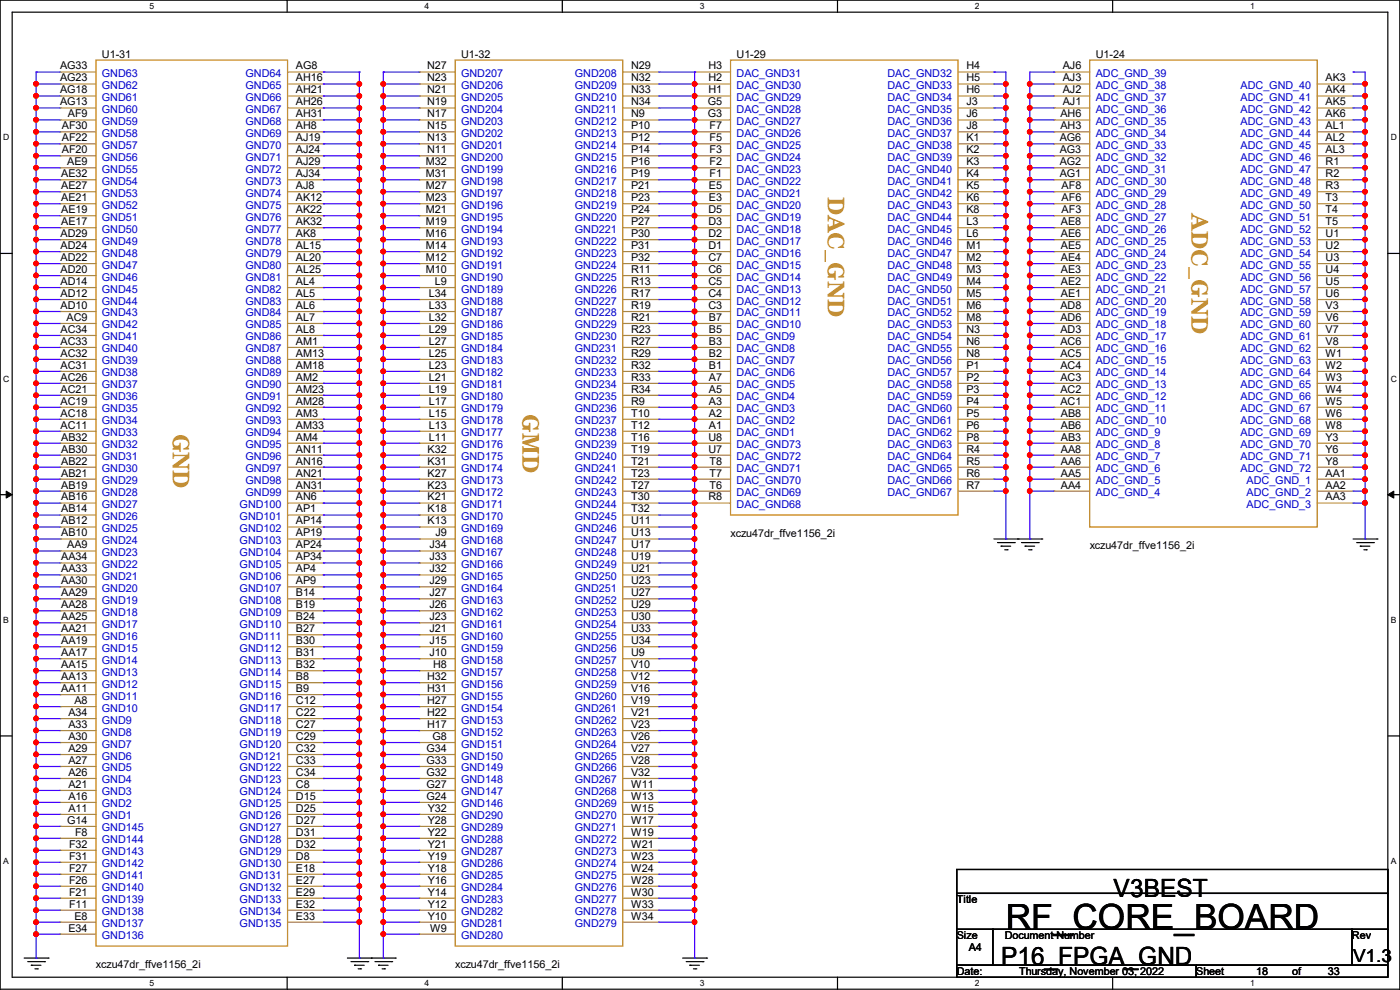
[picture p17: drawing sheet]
<svg xmlns="http://www.w3.org/2000/svg" width="297mm" height="210mm" viewBox="0 0 297 210" stroke-linecap="round" stroke-linejoin="round" font-family="sans-serif">
<defs><g id="words">
<text font-size="7.4" x="213.4" y="197.1">RF_CORE_BOARD</text>
<g font-size="5.3">
<text x="236.3" y="190.2">V3BEST</text>
<text x="212.4" y="204.7">P16_FPGA_GND</text>
</g>
<g font-size="5.1" fill="#cc8006">
<text x="175.6" y="41.7" transform="rotate(90 175.6 41.7)">DAC_GND</text>
<text x="252.8" y="45.3" transform="rotate(90 252.8 45.3)">ADC_GND</text>
<text x="110.8" y="87.9" transform="rotate(90 110.8 87.9)">GMD</text>
<text x="36.7" y="92" transform="rotate(90 36.7 92)">GND</text>
</g>
<text font-size="3.8" x="287.1" y="204.1">V1.3</text>
<g font-size="2.3">
<text x="12.7" y="17.3">AG23</text>
<text x="12.7" y="14.7">AG33</text>
<text x="21.6" y="12.3">U1-31</text>
<text x="62.8" y="14.7">AG8</text>
<text x="62.8" y="17.3">AH16</text>
<text x="90.6" y="17.3">N23</text>
<text x="90.6" y="14.7">N27</text>
<text x="97.8" y="12.3">U1-32</text>
<text x="133.9" y="14.7">N29</text>
<text x="133.9" y="17.3">N32</text>
<text x="150.3" y="17.3">H2</text>
<text x="150.3" y="14.7">H3</text>
<text x="156.3" y="12.3">U1-29</text>
<text x="205" y="14.7">H4</text>
<text x="205" y="17.3">H5</text>
<text x="225.5" y="17.3">AJ3</text>
<text x="225.5" y="14.7">AJ6</text>
<text x="232.5" y="12.3">U1-24</text>
<text x="281.2" y="17.3">AK3</text>
<text x="12.7" y="22.4">AG13</text>
<text x="12.7" y="19.8">AG18</text>
<text x="62.8" y="19.8">AH21</text>
<text x="62.8" y="22.4">AH26</text>
<text x="90.6" y="22.4">N19</text>
<text x="90.6" y="19.8">N21</text>
<text x="133.9" y="19.8">N33</text>
<text x="133.9" y="22.4">N34</text>
<text x="150.2" y="22.4">G5</text>
<text x="150.3" y="19.8">H1</text>
<text x="205" y="19.8">H6</text>
<text x="205" y="22.4">J3</text>
<text x="225.5" y="22.4">AJ1</text>
<text x="225.5" y="19.8">AJ2</text>
<text x="281.2" y="19.8">AK4</text>
<text x="281.2" y="22.4">AK5</text>
<text x="13.1" y="30">AF22</text>
<text x="13.1" y="27.4">AF30</text>
<text x="14.4" y="24.9">AF9</text>
<text x="62.8" y="24.9">AH31</text>
<text x="62.8" y="27.4">AH8</text>
<text x="62.8" y="30">AJ19</text>
<text x="90.6" y="30">N13</text>
<text x="90.6" y="27.4">N15</text>
<text x="90.6" y="24.9">N17</text>
<text x="133.9" y="24.9">N9</text>
<text x="133.9" y="27.4">P10</text>
<text x="133.9" y="30">P12</text>
<text x="150.2" y="24.9">G3</text>
<text x="150.5" y="30">F5</text>
<text x="150.5" y="27.4">F7</text>
<text x="205" y="24.9">J6</text>
<text x="205" y="27.4">J8</text>
<text x="205" y="30">K1</text>
<text x="224.8" y="30">AG6</text>
<text x="225" y="27.4">AH3</text>
<text x="225" y="24.9">AH6</text>
<text x="281.2" y="24.9">AK6</text>
<text x="281.2" y="27.4">AL1</text>
<text x="281.2" y="30">AL2</text>
<text x="13.1" y="32.5">AF20</text>
<text x="14.3" y="35.1">AE9</text>
<text x="62.8" y="32.5">AJ24</text>
<text x="62.8" y="35.1">AJ29</text>
<text x="90.3" y="35.1">M32</text>
<text x="90.6" y="32.5">N11</text>
<text x="133.9" y="32.5">P14</text>
<text x="133.9" y="35.1">P16</text>
<text x="150.5" y="35.1">F2</text>
<text x="150.5" y="32.5">F3</text>
<text x="205" y="32.5">K2</text>
<text x="205" y="35.1">K3</text>
<text x="224.8" y="35.1">AG2</text>
<text x="224.8" y="32.5">AG3</text>
<text x="281.2" y="32.5">AL3</text>
<text x="281.2" y="35.1">R1</text>
<text x="13" y="40.1">AE27</text>
<text x="13" y="37.6">AE32</text>
<text x="62.8" y="37.6">AJ34</text>
<text x="62.8" y="40.1">AJ8</text>
<text x="90.3" y="40.1">M27</text>
<text x="90.3" y="37.6">M31</text>
<text x="133.9" y="37.6">P19</text>
<text x="133.9" y="40.1">P21</text>
<text x="150.4" y="40.1">E5</text>
<text x="150.5" y="37.6">F1</text>
<text x="205" y="37.6">K4</text>
<text x="205" y="40.1">K5</text>
<text x="224.8" y="37.6">AG1</text>
<text x="225.2" y="40.1">AF8</text>
<text x="281.2" y="37.6">R2</text>
<text x="281.2" y="40.1">R3</text>
<text x="13" y="47.8">AE17</text>
<text x="13" y="45.2">AE19</text>
<text x="13" y="42.7">AE21</text>
<text x="62.8" y="42.7">AK12</text>
<text x="62.8" y="45.2">AK22</text>
<text x="62.8" y="47.8">AK32</text>
<text x="90.3" y="47.8">M19</text>
<text x="90.3" y="45.2">M21</text>
<text x="90.3" y="42.7">M23</text>
<text x="133.9" y="42.7">P23</text>
<text x="133.9" y="45.2">P24</text>
<text x="133.9" y="47.8">P27</text>
<text x="150.3" y="47.8">D3</text>
<text x="150.3" y="45.2">D5</text>
<text x="150.4" y="42.7">E3</text>
<text x="205" y="42.7">K6</text>
<text x="205" y="45.2">K8</text>
<text x="205" y="47.8">L3</text>
<text x="225.1" y="47.8">AE8</text>
<text x="225.2" y="45.2">AF3</text>
<text x="225.2" y="42.7">AF6</text>
<text x="281.2" y="42.7">T3</text>
<text x="281.2" y="45.2">T4</text>
<text x="281.2" y="47.8">T5</text>
<text x="12.9" y="52.8">AD24</text>
<text x="12.9" y="50.3">AD29</text>
<text x="62.8" y="50.3">AK8</text>
<text x="62.8" y="52.8">AL15</text>
<text x="90.3" y="52.8">M14</text>
<text x="90.3" y="50.3">M16</text>
<text x="133.9" y="50.3">P30</text>
<text x="133.9" y="52.8">P31</text>
<text x="150.3" y="52.8">D1</text>
<text x="150.3" y="50.3">D2</text>
<text x="205" y="50.3">L6</text>
<text x="205" y="52.8">M1</text>
<text x="225.1" y="52.8">AE5</text>
<text x="225.1" y="50.3">AE6</text>
<text x="281.2" y="50.3">U1</text>
<text x="281.2" y="52.8">U2</text>
<text x="12.9" y="57.9">AD20</text>
<text x="12.9" y="55.4">AD22</text>
<text x="62.8" y="55.4">AL20</text>
<text x="62.8" y="57.9">AL25</text>
<text x="90.3" y="57.9">M10</text>
<text x="90.3" y="55.4">M12</text>
<text x="133.9" y="55.4">P32</text>
<text x="133.9" y="57.9">R11</text>
<text x="150.3" y="57.9">C6</text>
<text x="150.3" y="55.4">C7</text>
<text x="205" y="55.4">M2</text>
<text x="205" y="57.9">M3</text>
<text x="225.1" y="57.9">AE3</text>
<text x="225.1" y="55.4">AE4</text>
<text x="281.2" y="55.4">U3</text>
<text x="281.2" y="57.9">U4</text>
<text x="12.9" y="65.5">AD10</text>
<text x="12.9" y="63">AD12</text>
<text x="12.9" y="60.5">AD14</text>
<text x="62.8" y="60.5">AL4</text>
<text x="62.8" y="63">AL5</text>
<text x="62.8" y="65.5">AL6</text>
<text x="91" y="65.5">L33</text>
<text x="91" y="63">L34</text>
<text x="92.2" y="60.5">L9</text>
<text x="133.9" y="60.5">R13</text>
<text x="133.9" y="63">R17</text>
<text x="133.9" y="65.5">R19</text>
<text x="150.3" y="65.5">C3</text>
<text x="150.3" y="63">C4</text>
<text x="150.3" y="60.5">C5</text>
<text x="205" y="60.5">M4</text>
<text x="205" y="63">M5</text>
<text x="205" y="65.5">M6</text>
<text x="225" y="65.5">AD8</text>
<text x="225.1" y="63">AE1</text>
<text x="225.1" y="60.5">AE2</text>
<text x="281.2" y="60.5">U5</text>
<text x="281.2" y="63">U6</text>
<text x="281.2" y="65.5">V3</text>
<text x="12.9" y="70.6">AC34</text>
<text x="14.1" y="68.1">AC9</text>
<text x="62.8" y="68.1">AL7</text>
<text x="62.8" y="70.6">AL8</text>
<text x="91" y="70.6">L29</text>
<text x="91" y="68.1">L32</text>
<text x="133.9" y="68.1">R21</text>
<text x="133.9" y="70.6">R23</text>
<text x="150.4" y="70.6">B5</text>
<text x="150.4" y="68.1">B7</text>
<text x="205" y="68.1">M8</text>
<text x="205" y="70.6">N3</text>
<text x="225" y="70.6">AD3</text>
<text x="225" y="68.1">AD6</text>
<text x="281.2" y="68.1">V6</text>
<text x="281.2" y="70.6">V7</text>
<text x="12.9" y="75.7">AC32</text>
<text x="12.9" y="73.2">AC33</text>
<text x="62.8" y="73.2">AM1</text>
<text x="62.8" y="75.7">AM13</text>
<text x="91" y="75.7">L25</text>
<text x="91" y="73.2">L27</text>
<text x="133.9" y="73.2">R27</text>
<text x="133.9" y="75.7">R29</text>
<text x="150.4" y="75.7">B2</text>
<text x="150.4" y="73.2">B3</text>
<text x="205" y="73.2">N6</text>
<text x="205" y="75.7">N8</text>
<text x="225" y="75.7">AC5</text>
<text x="225" y="73.2">AC6</text>
<text x="281.2" y="73.2">V8</text>
<text x="281.2" y="75.7">W1</text>
<text x="12.9" y="83.3">AC21</text>
<text x="12.9" y="80.8">AC26</text>
<text x="12.9" y="78.2">AC31</text>
<text x="62.8" y="78.2">AM18</text>
<text x="62.8" y="80.8">AM2</text>
<text x="62.8" y="83.3">AM23</text>
<text x="91" y="83.3">L19</text>
<text x="91" y="80.8">L21</text>
<text x="91" y="78.2">L23</text>
<text x="133.9" y="78.2">R32</text>
<text x="133.9" y="80.8">R33</text>
<text x="133.9" y="83.3">R34</text>
<text x="150.4" y="83.3">A5</text>
<text x="150.4" y="80.8">A7</text>
<text x="150.4" y="78.2">B1</text>
<text x="205" y="78.2">P1</text>
<text x="205" y="80.8">P2</text>
<text x="205" y="83.3">P3</text>
<text x="225" y="83.3">AC2</text>
<text x="225" y="80.8">AC3</text>
<text x="225" y="78.2">AC4</text>
<text x="281.2" y="78.2">W2</text>
<text x="281.2" y="80.8">W3</text>
<text x="281.2" y="83.3">W4</text>
<text x="12.9" y="88.4">AC18</text>
<text x="12.9" y="85.9">AC19</text>
<text x="62.8" y="85.9">AM28</text>
<text x="62.8" y="88.4">AM3</text>
<text x="91" y="88.4">L15</text>
<text x="91" y="85.9">L17</text>
<text x="133.9" y="85.9">R9</text>
<text x="133.9" y="88.4">T10</text>
<text x="150.4" y="88.4">A2</text>
<text x="150.4" y="85.9">A3</text>
<text x="205" y="85.9">P4</text>
<text x="205" y="88.4">P5</text>
<text x="225" y="85.9">AC1</text>
<text x="225.1" y="88.4">AB8</text>
<text x="281.2" y="85.9">W5</text>
<text x="281.2" y="88.4">W6</text>
<text x="12.9" y="90.9">AC11</text>
<text x="13" y="93.5">AB32</text>
<text x="62.8" y="90.9">AM33</text>
<text x="62.8" y="93.5">AM4</text>
<text x="91" y="93.5">L11</text>
<text x="91" y="90.9">L13</text>
<text x="133.9" y="90.9">T12</text>
<text x="133.9" y="93.5">T16</text>
<text x="150.3" y="93.5">U8</text>
<text x="150.4" y="90.9">A1</text>
<text x="205" y="90.9">P6</text>
<text x="205" y="93.5">P8</text>
<text x="225.1" y="93.5">AB3</text>
<text x="225.1" y="90.9">AB6</text>
<text x="281.2" y="90.9">W8</text>
<text x="281.2" y="93.5">Y3</text>
<text x="13" y="101.1">AB21</text>
<text x="13" y="98.6">AB22</text>
<text x="13" y="96">AB30</text>
<text x="62.8" y="96">AN11</text>
<text x="62.8" y="98.6">AN16</text>
<text x="62.8" y="101.1">AN21</text>
<text x="90.7" y="101.1">K27</text>
<text x="90.7" y="98.6">K31</text>
<text x="90.7" y="96">K32</text>
<text x="133.9" y="96">T19</text>
<text x="133.9" y="98.6">T21</text>
<text x="133.9" y="101.1">T23</text>
<text x="150.3" y="96">U7</text>
<text x="150.5" y="101.1">T7</text>
<text x="150.5" y="98.6">T8</text>
<text x="205" y="96">R4</text>
<text x="205" y="98.6">R5</text>
<text x="205" y="101.1">R6</text>
<text x="225.1" y="101.1">AA5</text>
<text x="225.1" y="98.6">AA6</text>
<text x="225.1" y="96">AA8</text>
<text x="281.2" y="101.1">AA1</text>
<text x="281.2" y="96">Y6</text>
<text x="281.2" y="98.6">Y8</text>
<text x="13" y="106.2">AB16</text>
<text x="13" y="103.6">AB19</text>
<text x="62.8" y="103.6">AN31</text>
<text x="62.8" y="106.2">AN6</text>
<text x="90.7" y="106.2">K21</text>
<text x="90.7" y="103.6">K23</text>
<text x="133.9" y="103.6">T27</text>
<text x="133.9" y="106.2">T30</text>
<text x="150.3" y="106.2">R8</text>
<text x="150.5" y="103.6">T6</text>
<text x="205" y="103.6">R7</text>
<text x="225.1" y="103.6">AA4</text>
<text x="281.2" y="103.6">AA2</text>
<text x="281.2" y="106.2">AA3</text>
<text x="13" y="113.8">AB10</text>
<text x="13" y="111.3">AB12</text>
<text x="13" y="108.7">AB14</text>
<text x="62.8" y="108.7">AP1</text>
<text x="62.8" y="111.3">AP14</text>
<text x="62.8" y="113.8">AP19</text>
<text x="90.7" y="111.3">K13</text>
<text x="90.7" y="108.7">K18</text>
<text x="92.4" y="113.8">J9</text>
<text x="133.9" y="108.7">T32</text>
<text x="133.9" y="111.3">U11</text>
<text x="133.9" y="113.8">U13</text>
<text x="155" y="113.9">xczu47dr_ffve1156_2i</text>
<text x="13" y="118.9">AA34</text>
<text x="14.3" y="116.3">AA9</text>
<text x="62.8" y="116.3">AP24</text>
<text x="62.8" y="118.9">AP34</text>
<text x="91.1" y="118.9">J33</text>
<text x="91.1" y="116.3">J34</text>
<text x="133.9" y="116.3">U17</text>
<text x="133.9" y="118.9">U19</text>
<text x="231.2" y="116.4">xczu47dr_ffve1156_2i</text>
<text x="13" y="124">AA30</text>
<text x="13" y="121.4">AA33</text>
<text x="62.8" y="121.4">AP4</text>
<text x="62.8" y="124">AP9</text>
<text x="91.1" y="124">J29</text>
<text x="91.1" y="121.4">J32</text>
<text x="133.9" y="121.4">U21</text>
<text x="133.9" y="124">U23</text>
<text x="13" y="131.6">AA25</text>
<text x="13" y="129">AA28</text>
<text x="13" y="126.5">AA29</text>
<text x="62.8" y="126.5">B14</text>
<text x="62.8" y="129">B19</text>
<text x="62.8" y="131.6">B24</text>
<text x="91.1" y="131.6">J23</text>
<text x="91.1" y="129">J26</text>
<text x="91.1" y="126.5">J27</text>
<text x="133.9" y="126.5">U27</text>
<text x="133.9" y="129">U29</text>
<text x="133.9" y="131.6">U30</text>
<text x="13" y="136.7">AA19</text>
<text x="13" y="134.1">AA21</text>
<text x="62.8" y="134.1">B27</text>
<text x="62.8" y="136.7">B30</text>
<text x="91.1" y="136.7">J15</text>
<text x="91.1" y="134.1">J21</text>
<text x="133.9" y="134.1">U33</text>
<text x="133.9" y="136.7">U34</text>
<text x="13" y="141.7">AA15</text>
<text x="13" y="139.2">AA17</text>
<text x="62.8" y="139.2">B31</text>
<text x="62.8" y="141.7">B32</text>
<text x="91.1" y="139.2">J10</text>
<text x="91.9" y="141.7">H8</text>
<text x="133.9" y="139.2">U9</text>
<text x="133.9" y="141.7">V10</text>
<text x="13" y="146.8">AA11</text>
<text x="13" y="144.3">AA13</text>
<text x="15.8" y="149.4">A8</text>
<text x="62.8" y="144.3">B8</text>
<text x="62.8" y="146.8">B9</text>
<text x="62.8" y="149.4">C12</text>
<text x="90.6" y="149.4">H27</text>
<text x="90.6" y="146.8">H31</text>
<text x="90.6" y="144.3">H32</text>
<text x="133.9" y="144.3">V12</text>
<text x="133.9" y="146.8">V16</text>
<text x="133.9" y="149.4">V19</text>
<text x="14.5" y="154.4">A33</text>
<text x="14.5" y="151.9">A34</text>
<text x="62.8" y="151.9">C22</text>
<text x="62.8" y="154.4">C27</text>
<text x="90.6" y="154.4">H17</text>
<text x="90.6" y="151.9">H22</text>
<text x="133.9" y="151.9">V21</text>
<text x="133.9" y="154.4">V23</text>
<text x="14.5" y="159.5">A29</text>
<text x="14.5" y="157">A30</text>
<text x="62.8" y="157">C29</text>
<text x="62.8" y="159.5">C32</text>
<text x="90.5" y="159.5">G34</text>
<text x="91.7" y="157">G8</text>
<text x="133.9" y="157">V26</text>
<text x="133.9" y="159.5">V27</text>
<text x="14.5" y="167.1">A21</text>
<text x="14.5" y="164.6">A26</text>
<text x="14.5" y="162.1">A27</text>
<text x="62.8" y="162.1">C33</text>
<text x="62.8" y="164.6">C34</text>
<text x="62.8" y="167.1">C8</text>
<text x="90.5" y="167.1">G27</text>
<text x="90.5" y="164.6">G32</text>
<text x="90.5" y="162.1">G33</text>
<text x="133.9" y="162.1">V28</text>
<text x="133.9" y="164.6">V32</text>
<text x="133.9" y="167.1">W11</text>
<text x="14.5" y="172.2">A11</text>
<text x="14.5" y="169.7">A16</text>
<text x="62.8" y="169.7">D15</text>
<text x="62.8" y="172.2">D25</text>
<text x="90.5" y="169.7">G24</text>
<text x="90.8" y="172.2">Y32</text>
<text x="133.9" y="169.7">W13</text>
<text x="133.9" y="172.2">W15</text>
<text x="14.3" y="174.8">G14</text>
<text x="14.6" y="179.8">F32</text>
<text x="15.9" y="177.3">F8</text>
<text x="62.8" y="174.8">D27</text>
<text x="62.8" y="177.3">D31</text>
<text x="62.8" y="179.8">D32</text>
<text x="90.8" y="179.8">Y21</text>
<text x="90.8" y="177.3">Y22</text>
<text x="90.8" y="174.8">Y28</text>
<text x="133.9" y="174.8">W17</text>
<text x="133.9" y="177.3">W19</text>
<text x="133.9" y="179.8">W21</text>
<text x="14.6" y="184.9">F27</text>
<text x="14.6" y="182.4">F31</text>
<text x="62.8" y="182.4">D8</text>
<text x="62.8" y="184.9">E18</text>
<text x="90.8" y="184.9">Y18</text>
<text x="90.8" y="182.4">Y19</text>
<text x="133.9" y="182.4">W23</text>
<text x="133.9" y="184.9">W24</text>
<text x="14.6" y="190">F21</text>
<text x="14.6" y="187.5">F26</text>
<text x="62.8" y="187.5">E27</text>
<text x="62.8" y="190">E29</text>
<text x="90.8" y="190">Y14</text>
<text x="90.8" y="187.5">Y16</text>
<text x="133.9" y="187.5">W28</text>
<text x="133.9" y="190">W30</text>
<text x="203" y="191.6">Title</text>
<text x="14.5" y="197.6">E34</text>
<text x="14.6" y="192.5">F11</text>
<text x="15.8" y="195.1">E8</text>
<text x="62.8" y="192.5">E32</text>
<text x="62.8" y="195.1">E33</text>
<text x="90.8" y="195.1">Y10</text>
<text x="90.8" y="192.5">Y12</text>
<text x="91.2" y="197.6">W9</text>
<text x="133.9" y="192.5">W33</text>
<text x="133.9" y="195.1">W34</text>
<text x="203" y="199.2">Size</text>
<text x="205.5" y="201.8">A4</text>
<text x="213.1" y="199.2">Document Number</text>
<text x="286.8" y="199.2">Rev</text>
<text x="20.4" y="205.3">xczu47dr_ffve1156_2i</text>
<text x="96.6" y="205.3">xczu47dr_ffve1156_2i</text>
<text x="203" y="206.8">Date:</text>
<text x="216.2" y="206.8">Thursday, November 03, 2022</text>
<text x="253.8" y="206.8">Sheet</text>
<text x="266.5" y="206.8">18</text>
<text x="274.1" y="206.8">of</text>
<text x="281.7" y="206.8">33</text>
</g>
<g font-size="2.3" fill="#00c">
<text x="21.6" y="16.3">GND63</text>
<text x="52.1" y="16.3">GND64</text>
<text x="97.8" y="16.3">GND207</text>
<text x="122" y="16.3">GND208</text>
<text x="156.3" y="16.3">DAC_GND31</text>
<text x="188.3" y="16.3">DAC_GND32</text>
<text x="232.5" y="16.3">ADC_GND_39</text>
<text x="21.6" y="24">GND60</text>
<text x="21.6" y="21.4">GND61</text>
<text x="21.6" y="18.9">GND62</text>
<text x="52.1" y="18.9">GND65</text>
<text x="52.1" y="21.4">GND66</text>
<text x="52.1" y="24">GND67</text>
<text x="97.8" y="24">GND204</text>
<text x="97.8" y="21.4">GND205</text>
<text x="97.8" y="18.9">GND206</text>
<text x="122" y="18.9">GND209</text>
<text x="122" y="21.4">GND210</text>
<text x="122" y="24">GND211</text>
<text x="156.3" y="24">DAC_GND28</text>
<text x="156.3" y="21.4">DAC_GND29</text>
<text x="156.3" y="18.9">DAC_GND30</text>
<text x="188.3" y="18.9">DAC_GND33</text>
<text x="188.3" y="21.4">DAC_GND34</text>
<text x="188.3" y="24">DAC_GND35</text>
<text x="232.5" y="24">ADC_GND_36</text>
<text x="232.5" y="21.4">ADC_GND_37</text>
<text x="232.5" y="18.9">ADC_GND_38</text>
<text x="263.2" y="18.9">ADC_GND_40</text>
<text x="263.2" y="21.4">ADC_GND_41</text>
<text x="263.2" y="24">ADC_GND_42</text>
<text x="21.6" y="29">GND58</text>
<text x="21.6" y="26.5">GND59</text>
<text x="52.1" y="26.5">GND68</text>
<text x="52.1" y="29">GND69</text>
<text x="97.8" y="29">GND202</text>
<text x="97.8" y="26.5">GND203</text>
<text x="122" y="26.5">GND212</text>
<text x="122" y="29">GND213</text>
<text x="156.3" y="29">DAC_GND26</text>
<text x="156.3" y="26.5">DAC_GND27</text>
<text x="188.3" y="26.5">DAC_GND36</text>
<text x="188.3" y="29">DAC_GND37</text>
<text x="232.5" y="29">ADC_GND_34</text>
<text x="232.5" y="26.5">ADC_GND_35</text>
<text x="263.2" y="26.5">ADC_GND_43</text>
<text x="263.2" y="29">ADC_GND_44</text>
<text x="21.6" y="34.1">GND56</text>
<text x="21.6" y="31.6">GND57</text>
<text x="52.1" y="31.6">GND70</text>
<text x="52.1" y="34.1">GND71</text>
<text x="97.8" y="34.1">GND200</text>
<text x="97.8" y="31.6">GND201</text>
<text x="122" y="31.6">GND214</text>
<text x="122" y="34.1">GND215</text>
<text x="156.3" y="34.1">DAC_GND24</text>
<text x="156.3" y="31.6">DAC_GND25</text>
<text x="188.3" y="31.6">DAC_GND38</text>
<text x="188.3" y="34.1">DAC_GND39</text>
<text x="232.5" y="34.1">ADC_GND_32</text>
<text x="232.5" y="31.6">ADC_GND_33</text>
<text x="263.2" y="31.6">ADC_GND_45</text>
<text x="263.2" y="34.1">ADC_GND_46</text>
<text x="21.6" y="41.7">GND53</text>
<text x="21.6" y="39.2">GND54</text>
<text x="21.6" y="36.7">GND55</text>
<text x="52.1" y="36.7">GND72</text>
<text x="52.1" y="39.2">GND73</text>
<text x="52.1" y="41.7">GND74</text>
<text x="97.8" y="41.7">GND197</text>
<text x="97.8" y="39.2">GND198</text>
<text x="97.8" y="36.7">GND199</text>
<text x="122" y="36.7">GND216</text>
<text x="122" y="39.2">GND217</text>
<text x="122" y="41.7">GND218</text>
<text x="156.3" y="41.7">DAC_GND21</text>
<text x="156.3" y="39.2">DAC_GND22</text>
<text x="156.3" y="36.7">DAC_GND23</text>
<text x="188.3" y="36.7">DAC_GND40</text>
<text x="188.3" y="39.2">DAC_GND41</text>
<text x="188.3" y="41.7">DAC_GND42</text>
<text x="232.5" y="41.7">ADC_GND_29</text>
<text x="232.5" y="39.2">ADC_GND_30</text>
<text x="232.5" y="36.7">ADC_GND_31</text>
<text x="263.2" y="36.7">ADC_GND_47</text>
<text x="263.2" y="39.2">ADC_GND_48</text>
<text x="263.2" y="41.7">ADC_GND_49</text>
<text x="21.6" y="46.8">GND51</text>
<text x="21.6" y="44.3">GND52</text>
<text x="52.1" y="44.3">GND75</text>
<text x="52.1" y="46.8">GND76</text>
<text x="97.8" y="46.8">GND195</text>
<text x="97.8" y="44.3">GND196</text>
<text x="122" y="44.3">GND219</text>
<text x="122" y="46.8">GND220</text>
<text x="156.3" y="46.8">DAC_GND19</text>
<text x="156.3" y="44.3">DAC_GND20</text>
<text x="188.3" y="44.3">DAC_GND43</text>
<text x="188.3" y="46.8">DAC_GND44</text>
<text x="232.5" y="46.8">ADC_GND_27</text>
<text x="232.5" y="44.3">ADC_GND_28</text>
<text x="263.2" y="44.3">ADC_GND_50</text>
<text x="263.2" y="46.8">ADC_GND_51</text>
<text x="21.6" y="51.9">GND49</text>
<text x="21.6" y="49.4">GND50</text>
<text x="52.1" y="49.4">GND77</text>
<text x="52.1" y="51.9">GND78</text>
<text x="97.8" y="51.9">GND193</text>
<text x="97.8" y="49.4">GND194</text>
<text x="122" y="49.4">GND221</text>
<text x="122" y="51.9">GND222</text>
<text x="156.3" y="51.9">DAC_GND17</text>
<text x="156.3" y="49.4">DAC_GND18</text>
<text x="188.3" y="49.4">DAC_GND45</text>
<text x="188.3" y="51.9">DAC_GND46</text>
<text x="232.5" y="51.9">ADC_GND_25</text>
<text x="232.5" y="49.4">ADC_GND_26</text>
<text x="263.2" y="49.4">ADC_GND_52</text>
<text x="263.2" y="51.9">ADC_GND_53</text>
<text x="21.6" y="59.5">GND46</text>
<text x="21.6" y="57">GND47</text>
<text x="21.6" y="54.4">GND48</text>
<text x="52.1" y="54.4">GND79</text>
<text x="52.1" y="57">GND80</text>
<text x="52.1" y="59.5">GND81</text>
<text x="97.8" y="59.5">GND190</text>
<text x="97.8" y="57">GND191</text>
<text x="97.8" y="54.4">GND192</text>
<text x="122" y="54.4">GND223</text>
<text x="122" y="57">GND224</text>
<text x="122" y="59.5">GND225</text>
<text x="156.3" y="59.5">DAC_GND14</text>
<text x="156.3" y="57">DAC_GND15</text>
<text x="156.3" y="54.4">DAC_GND16</text>
<text x="188.3" y="54.4">DAC_GND47</text>
<text x="188.3" y="57">DAC_GND48</text>
<text x="188.3" y="59.5">DAC_GND49</text>
<text x="232.5" y="59.5">ADC_GND_22</text>
<text x="232.5" y="57">ADC_GND_23</text>
<text x="232.5" y="54.4">ADC_GND_24</text>
<text x="263.2" y="54.4">ADC_GND_54</text>
<text x="263.2" y="57">ADC_GND_55</text>
<text x="263.2" y="59.5">ADC_GND_56</text>
<text x="21.6" y="64.6">GND44</text>
<text x="21.6" y="62.1">GND45</text>
<text x="52.1" y="62.1">GND82</text>
<text x="52.1" y="64.6">GND83</text>
<text x="97.8" y="64.6">GND188</text>
<text x="97.8" y="62.1">GND189</text>
<text x="122" y="62.1">GND226</text>
<text x="122" y="64.6">GND227</text>
<text x="156.3" y="64.6">DAC_GND12</text>
<text x="156.3" y="62.1">DAC_GND13</text>
<text x="188.3" y="62.1">DAC_GND50</text>
<text x="188.3" y="64.6">DAC_GND51</text>
<text x="232.5" y="64.6">ADC_GND_20</text>
<text x="232.5" y="62.1">ADC_GND_21</text>
<text x="263.2" y="62.1">ADC_GND_57</text>
<text x="263.2" y="64.6">ADC_GND_58</text>
<text x="21.6" y="69.7">GND42</text>
<text x="21.6" y="67.1">GND43</text>
<text x="52.1" y="67.1">GND84</text>
<text x="52.1" y="69.7">GND85</text>
<text x="97.8" y="69.7">GND186</text>
<text x="97.8" y="67.1">GND187</text>
<text x="122" y="67.1">GND228</text>
<text x="122" y="69.7">GND229</text>
<text x="156.3" y="69.7">DAC_GND10</text>
<text x="156.3" y="67.1">DAC_GND11</text>
<text x="188.3" y="67.1">DAC_GND52</text>
<text x="188.3" y="69.7">DAC_GND53</text>
<text x="232.5" y="69.7">ADC_GND_18</text>
<text x="232.5" y="67.1">ADC_GND_19</text>
<text x="263.2" y="67.1">ADC_GND_59</text>
<text x="263.2" y="69.7">ADC_GND_60</text>
<text x="21.6" y="77.3">GND39</text>
<text x="21.6" y="74.8">GND40</text>
<text x="21.6" y="72.2">GND41</text>
<text x="52.1" y="72.2">GND86</text>
<text x="52.1" y="74.8">GND87</text>
<text x="52.1" y="77.3">GND88</text>
<text x="97.8" y="77.3">GND183</text>
<text x="97.8" y="74.8">GND184</text>
<text x="97.8" y="72.2">GND185</text>
<text x="122" y="72.2">GND230</text>
<text x="122" y="74.8">GND231</text>
<text x="122" y="77.3">GND232</text>
<text x="156.3" y="77.3">DAC_GND7</text>
<text x="156.3" y="74.8">DAC_GND8</text>
<text x="156.3" y="72.2">DAC_GND9</text>
<text x="188.3" y="72.2">DAC_GND54</text>
<text x="188.3" y="74.8">DAC_GND55</text>
<text x="188.3" y="77.3">DAC_GND56</text>
<text x="232.5" y="77.3">ADC_GND_15</text>
<text x="232.5" y="74.8">ADC_GND_16</text>
<text x="232.5" y="72.2">ADC_GND_17</text>
<text x="263.2" y="72.2">ADC_GND_61</text>
<text x="263.2" y="74.8">ADC_GND_62</text>
<text x="263.2" y="77.3">ADC_GND_63</text>
<text x="21.6" y="82.4">GND37</text>
<text x="21.6" y="79.8">GND38</text>
<text x="52.1" y="79.8">GND89</text>
<text x="52.1" y="82.4">GND90</text>
<text x="97.8" y="82.4">GND181</text>
<text x="97.8" y="79.8">GND182</text>
<text x="122" y="79.8">GND233</text>
<text x="122" y="82.4">GND234</text>
<text x="156.3" y="82.4">DAC_GND5</text>
<text x="156.3" y="79.8">DAC_GND6</text>
<text x="188.3" y="79.8">DAC_GND57</text>
<text x="188.3" y="82.4">DAC_GND58</text>
<text x="232.5" y="82.4">ADC_GND_13</text>
<text x="232.5" y="79.8">ADC_GND_14</text>
<text x="263.2" y="79.8">ADC_GND_64</text>
<text x="263.2" y="82.4">ADC_GND_65</text>
<text x="21.6" y="87.5">GND35</text>
<text x="21.6" y="84.9">GND36</text>
<text x="52.1" y="84.9">GND91</text>
<text x="52.1" y="87.5">GND92</text>
<text x="97.8" y="87.5">GND179</text>
<text x="97.8" y="84.9">GND180</text>
<text x="122" y="84.9">GND235</text>
<text x="122" y="87.5">GND236</text>
<text x="156.3" y="87.5">DAC_GND3</text>
<text x="156.3" y="84.9">DAC_GND4</text>
<text x="188.3" y="84.9">DAC_GND59</text>
<text x="188.3" y="87.5">DAC_GND60</text>
<text x="232.5" y="87.5">ADC_GND_11</text>
<text x="232.5" y="84.9">ADC_GND_12</text>
<text x="263.2" y="84.9">ADC_GND_66</text>
<text x="263.2" y="87.5">ADC_GND_67</text>
<text x="21.6" y="95.1">GND32</text>
<text x="21.6" y="92.5">GND33</text>
<text x="21.6" y="90">GND34</text>
<text x="52.1" y="90">GND93</text>
<text x="52.1" y="92.5">GND94</text>
<text x="52.1" y="95.1">GND95</text>
<text x="97.8" y="95.1">GND176</text>
<text x="97.8" y="92.5">GND177</text>
<text x="97.8" y="90">GND178</text>
<text x="122" y="90">GND237</text>
<text x="122" y="92.5">GND238</text>
<text x="122" y="95.1">GND239</text>
<text x="156.3" y="92.5">DAC_GND1</text>
<text x="156.3" y="90">DAC_GND2</text>
<text x="156.3" y="95.1">DAC_GND73</text>
<text x="188.3" y="90">DAC_GND61</text>
<text x="188.3" y="92.5">DAC_GND62</text>
<text x="188.3" y="95.1">DAC_GND63</text>
<text x="232.5" y="95.1">ADC_GND_8</text>
<text x="232.5" y="92.5">ADC_GND_9</text>
<text x="232.5" y="90">ADC_GND_10</text>
<text x="263.2" y="90">ADC_GND_68</text>
<text x="263.2" y="92.5">ADC_GND_69</text>
<text x="263.2" y="95.1">ADC_GND_70</text>
<text x="21.6" y="100.2">GND30</text>
<text x="21.6" y="97.6">GND31</text>
<text x="52.1" y="97.6">GND96</text>
<text x="52.1" y="100.2">GND97</text>
<text x="97.8" y="100.2">GND174</text>
<text x="97.8" y="97.6">GND175</text>
<text x="122" y="97.6">GND240</text>
<text x="122" y="100.2">GND241</text>
<text x="156.3" y="100.2">DAC_GND71</text>
<text x="156.3" y="97.6">DAC_GND72</text>
<text x="188.3" y="97.6">DAC_GND64</text>
<text x="188.3" y="100.2">DAC_GND65</text>
<text x="232.5" y="100.2">ADC_GND_6</text>
<text x="232.5" y="97.6">ADC_GND_7</text>
<text x="263.2" y="97.6">ADC_GND_71</text>
<text x="263.2" y="100.2">ADC_GND_72</text>
<text x="21.6" y="107.8">GND27</text>
<text x="21.6" y="105.2">GND28</text>
<text x="21.6" y="102.7">GND29</text>
<text x="50.8" y="107.8">GND100</text>
<text x="52.1" y="102.7">GND98</text>
<text x="52.1" y="105.2">GND99</text>
<text x="97.8" y="107.8">GND171</text>
<text x="97.8" y="105.2">GND172</text>
<text x="97.8" y="102.7">GND173</text>
<text x="122" y="102.7">GND242</text>
<text x="122" y="105.2">GND243</text>
<text x="122" y="107.8">GND244</text>
<text x="156.3" y="107.8">DAC_GND68</text>
<text x="156.3" y="105.2">DAC_GND69</text>
<text x="156.3" y="102.7">DAC_GND70</text>
<text x="188.3" y="102.7">DAC_GND66</text>
<text x="188.3" y="105.2">DAC_GND67</text>
<text x="232.5" y="105.2">ADC_GND_4</text>
<text x="232.5" y="102.7">ADC_GND_5</text>
<text x="264.5" y="102.7">ADC_GND_1</text>
<text x="264.5" y="105.2">ADC_GND_2</text>
<text x="264.5" y="107.8">ADC_GND_3</text>
<text x="21.6" y="112.9">GND25</text>
<text x="21.6" y="110.3">GND26</text>
<text x="50.8" y="110.3">GND101</text>
<text x="50.8" y="112.9">GND102</text>
<text x="97.8" y="112.9">GND169</text>
<text x="97.8" y="110.3">GND170</text>
<text x="122" y="110.3">GND245</text>
<text x="122" y="112.9">GND246</text>
<text x="21.6" y="117.9">GND23</text>
<text x="21.6" y="115.4">GND24</text>
<text x="50.8" y="115.4">GND103</text>
<text x="50.8" y="117.9">GND104</text>
<text x="97.8" y="117.9">GND167</text>
<text x="97.8" y="115.4">GND168</text>
<text x="122" y="115.4">GND247</text>
<text x="122" y="117.9">GND248</text>
<text x="21.6" y="125.6">GND20</text>
<text x="21.6" y="123">GND21</text>
<text x="21.6" y="120.5">GND22</text>
<text x="50.8" y="120.5">GND105</text>
<text x="50.8" y="123">GND106</text>
<text x="50.8" y="125.6">GND107</text>
<text x="97.8" y="125.6">GND164</text>
<text x="97.8" y="123">GND165</text>
<text x="97.8" y="120.5">GND166</text>
<text x="122" y="120.5">GND249</text>
<text x="122" y="123">GND250</text>
<text x="122" y="125.6">GND251</text>
<text x="21.6" y="130.6">GND18</text>
<text x="21.6" y="128.1">GND19</text>
<text x="50.8" y="128.1">GND108</text>
<text x="50.8" y="130.6">GND109</text>
<text x="97.8" y="130.6">GND162</text>
<text x="97.8" y="128.1">GND163</text>
<text x="122" y="128.1">GND252</text>
<text x="122" y="130.6">GND253</text>
<text x="21.6" y="135.7">GND16</text>
<text x="21.6" y="133.2">GND17</text>
<text x="50.8" y="133.2">GND110</text>
<text x="50.8" y="135.7">GND111</text>
<text x="97.8" y="135.7">GND160</text>
<text x="97.8" y="133.2">GND161</text>
<text x="122" y="133.2">GND254</text>
<text x="122" y="135.7">GND255</text>
<text x="21.6" y="143.3">GND13</text>
<text x="21.6" y="140.8">GND14</text>
<text x="21.6" y="138.3">GND15</text>
<text x="50.8" y="138.3">GND112</text>
<text x="50.8" y="140.8">GND113</text>
<text x="50.8" y="143.3">GND114</text>
<text x="97.8" y="143.3">GND157</text>
<text x="97.8" y="140.8">GND158</text>
<text x="97.8" y="138.3">GND159</text>
<text x="122" y="138.3">GND256</text>
<text x="122" y="140.8">GND257</text>
<text x="122" y="143.3">GND258</text>
<text x="21.6" y="148.4">GND11</text>
<text x="21.6" y="145.9">GND12</text>
<text x="50.8" y="145.9">GND115</text>
<text x="50.8" y="148.4">GND116</text>
<text x="97.8" y="148.4">GND155</text>
<text x="97.8" y="145.9">GND156</text>
<text x="122" y="145.9">GND259</text>
<text x="122" y="148.4">GND260</text>
<text x="21.6" y="153.5">GND9</text>
<text x="21.6" y="151">GND10</text>
<text x="50.8" y="151">GND117</text>
<text x="50.8" y="153.5">GND118</text>
<text x="97.8" y="153.5">GND153</text>
<text x="97.8" y="151">GND154</text>
<text x="122" y="151">GND261</text>
<text x="122" y="153.5">GND262</text>
<text x="21.6" y="161.1">GND6</text>
<text x="21.6" y="158.6">GND7</text>
<text x="21.6" y="156">GND8</text>
<text x="50.8" y="156">GND119</text>
<text x="50.8" y="158.6">GND120</text>
<text x="50.8" y="161.1">GND121</text>
<text x="97.8" y="161.1">GND150</text>
<text x="97.8" y="158.6">GND151</text>
<text x="97.8" y="156">GND152</text>
<text x="122" y="156">GND263</text>
<text x="122" y="158.6">GND264</text>
<text x="122" y="161.1">GND265</text>
<text x="21.6" y="166.2">GND4</text>
<text x="21.6" y="163.7">GND5</text>
<text x="50.8" y="163.7">GND122</text>
<text x="50.8" y="166.2">GND123</text>
<text x="97.8" y="166.2">GND148</text>
<text x="97.8" y="163.7">GND149</text>
<text x="122" y="163.7">GND266</text>
<text x="122" y="166.2">GND267</text>
<text x="21.6" y="173.8">GND1</text>
<text x="21.6" y="171.3">GND2</text>
<text x="21.6" y="168.7">GND3</text>
<text x="50.8" y="168.7">GND124</text>
<text x="50.8" y="171.3">GND125</text>
<text x="50.8" y="173.8">GND126</text>
<text x="97.8" y="171.3">GND146</text>
<text x="97.8" y="168.7">GND147</text>
<text x="97.8" y="173.8">GND290</text>
<text x="122" y="168.7">GND268</text>
<text x="122" y="171.3">GND269</text>
<text x="122" y="173.8">GND270</text>
<text x="21.6" y="178.9">GND144</text>
<text x="21.6" y="176.4">GND145</text>
<text x="50.8" y="176.4">GND127</text>
<text x="50.8" y="178.9">GND128</text>
<text x="97.8" y="178.9">GND288</text>
<text x="97.8" y="176.4">GND289</text>
<text x="122" y="176.4">GND271</text>
<text x="122" y="178.9">GND272</text>
<text x="21.6" y="184">GND142</text>
<text x="21.6" y="181.4">GND143</text>
<text x="50.8" y="181.4">GND129</text>
<text x="50.8" y="184">GND130</text>
<text x="97.8" y="184">GND286</text>
<text x="97.8" y="181.4">GND287</text>
<text x="122" y="181.4">GND273</text>
<text x="122" y="184">GND274</text>
<text x="21.6" y="191.6">GND139</text>
<text x="21.6" y="189.1">GND140</text>
<text x="21.6" y="186.5">GND141</text>
<text x="50.8" y="186.5">GND131</text>
<text x="50.8" y="189.1">GND132</text>
<text x="50.8" y="191.6">GND133</text>
<text x="97.8" y="191.6">GND283</text>
<text x="97.8" y="189.1">GND284</text>
<text x="97.8" y="186.5">GND285</text>
<text x="122" y="186.5">GND275</text>
<text x="122" y="189.1">GND276</text>
<text x="122" y="191.6">GND277</text>
<text x="21.6" y="196.7">GND137</text>
<text x="21.6" y="194.1">GND138</text>
<text x="50.8" y="194.1">GND134</text>
<text x="50.8" y="196.7">GND135</text>
<text x="97.8" y="196.7">GND281</text>
<text x="97.8" y="194.1">GND282</text>
<text x="122" y="194.1">GND278</text>
<text x="122" y="196.7">GND279</text>
<text x="21.6" y="199.2">GND136</text>
<text x="97.8" y="199.2">GND280</text>
</g>
<g font-size="1.8">
<text x="31.7" y="1.9">5</text>
<text x="90.1" y="1.9">4</text>
<text x="148.5" y="1.9">3</text>
<text x="206.8" y="1.9">2</text>
<text x="265.2" y="1.9">1</text>
<text x=".7" y="29.8">D</text>
<text x="295.1" y="29.8">D</text>
<text x=".7" y="80.9">C</text>
<text x="295.1" y="80.9">C</text>
<text x=".7" y="132.1">B</text>
<text x="295.1" y="132.1">B</text>
<text x=".7" y="183.3">A</text>
<text x="295.1" y="183.3">A</text>
<text x="31.7" y="209.2">5</text>
<text x="90.1" y="209.2">4</text>
<text x="148.5" y="209.2">3</text>
<text x="206.8" y="209.2">2</text>
<text x="265.2" y="209.2">1</text>
</g>
</g></defs>
<path d="M0 0h297v209.8h-297zM2.6 2.6h291.8v204.7h-291.8z" fill="none" stroke="#000" stroke-width=".25"/>
<g fill="#fff">
<path d="M31.7 .3h1v2h-1z"/>
<path d="M31.7 207.6h1v1.9h-1z"/>
</g>
<path d="M60.9 0v2.6M60.9 207.3v2.5" fill="none" stroke="#000" stroke-width=".25"/>
<g fill="#fff">
<path d="M90.1 .3h1v2h-1z"/>
<path d="M90.1 207.6h1v1.9h-1z"/>
</g>
<path d="M119.3 0v2.6M119.3 207.3v2.5" fill="none" stroke="#000" stroke-width=".25"/>
<g fill="#fff">
<path d="M148.5 .3h.9v2h-.9z"/>
<path d="M148.5 207.6h.9v1.9h-.9z"/>
</g>
<path d="M177.7 0v2.6M177.7 207.3v2.5" fill="none" stroke="#000" stroke-width=".25"/>
<g fill="#fff">
<path d="M206.8 .3h1v2h-1z"/>
<path d="M206.8 207.6h1v1.9h-1z"/>
</g>
<path d="M236.1 0v2.6M236.1 207.3v2.5" fill="none" stroke="#000" stroke-width=".25"/>
<g fill="#fff">
<path d="M265.2 .3h1v2h-1z"/>
<path d="M265.2 207.6h1v1.9h-1z"/>
<path d="M.7 28.2h1.2v1.9h-1.2z"/>
<path d="M295.1 28.2h1.2v1.9h-1.2z"/>
<path d="M.7 79.3h1.2v2h-1.2z"/>
<path d="M295.1 79.3h1.2v2h-1.2z"/>
</g>
<path d="M0 53.8h2.6M294.4 53.8h2.6" fill="none" stroke="#000" stroke-width=".25"/>
<g fill="#fff">
<path d="M.7 130.5h1.2v2h-1.2z"/>
<path d="M295.1 130.5h1.1v2h-1.1z"/>
</g>
<path d="M0 104.9h2.6M294.4 104.9h2.6" fill="none" stroke="#000" stroke-width=".25"/>
<path d="M1.3 104.2l1.3 .7-1.3 .8zM294.4 104.9l1.3-.7v1.5z" fill="#000" stroke="#000" stroke-width=".21"/>
<g fill="#fff">
<path d="M.7 181.7h1.2v2h-1.2z"/>
<path d="M295.1 181.7h1.1v2h-1.1z"/>
</g>
<g fill="none" stroke="#000" stroke-width=".25">
<path d="M210.9 114.3h10.1M211.6 115.1h3.6M212.4 115.9h.1M212.4 115.9h2M213.1 116.6h.6M213.7 116.6h.1M215.2 115.1h.1M215.9 114.3h.1M216.7 115.1h3.6M217.5 115.9h.1M217.5 115.9h2M218.2 116.6h.5"/>
<path d="M218.7 116.6h.1M220.3 115.1h.1M221 114.3h.1M287.1 114.3h5M287.8 115.1h3.6M288.6 115.9h.1M288.6 115.9h2M289.3 116.6h.6M289.9 116.6h.1M291.4 115.1h.1M292.1 114.3h.1M0 156.1h2.6"/>
<path d="M294.4 156.1h2.6M203 184.4h91.4v5.1h-91.4zM203 189.5h91.4v7.6h-91.4zM203 197.1h7.6v7.7h-7.6zM210.6 197.1h76.2v7.7h-76.2zM286.8 197.1h7.6v7.7h-7.6zM5.1 203.2h5.1M5.9 204h3.5M6.6 204.8h.1M6.6 204.8h2.1M7.4 205.5h.5M7.9 205.5h.1"/>
<path d="M9.4 204h.1M10.2 203.2h.1M73.7 203.2h10.2M74.5 204h3.5M75.2 204.8h.1M75.2 204.8h2.1M76 205.5h.5M76.5 205.5h.1M78 204h.1M78.8 203.2h.1M79.5 204h3.6M80.3 204.8h.1"/>
<path d="M80.3 204.8h2M81.1 205.5h.5M81.6 205.5h.1M83.1 204h.1M83.9 203.2h.1M144.8 203.2h5.1M145.6 204h3.5M146.3 204.8h.1M146.3 204.8h2.1M147.1 205.5h.5M147.6 205.5h.1M149.1 204h.1"/>
<path d="M149.9 203.2h.1M203 204.8h50.8v2.5h-50.8zM253.8 204.8h40.6v2.5h-40.6z"/>
</g>
<path d="M20.4 12.7h40.6v188h-40.6zM96.6 12.7h35.5v188h-35.5zM155 12.7h48.2v96.6h-48.2zM231.2 12.7h48.2v99.1h-48.2z" fill="none" stroke="#cc8006" stroke-width=".25"/>
<g fill="none" stroke="#a84" stroke-width=".25">
<path d="M12.7 17.8h.1M12.7 15.3h.1M12.7 17.8h7.7M12.7 15.3h7.7M61 17.8h7.6M61 15.3h7.6M68.6 15.3h.1M68.6 17.8h.1M88.9 17.8h.1M88.9 15.3h.1M88.9 17.8h7.7M88.9 15.3h7.7"/>
<path d="M132.1 17.8h7.6M132.1 15.3h7.6M139.7 15.3h.1M139.7 17.8h.1M147.4 17.8h.1M147.4 15.3h.1M147.4 17.8h7.6M147.4 15.3h7.6M203.2 17.8h7.7M203.2 15.3h7.7M210.9 15.3h.1M210.9 17.8h.1"/>
<path d="M223.6 17.8h.1M223.6 15.3h.1M223.6 17.8h7.6M223.6 15.3h7.6M279.4 17.8h7.7M287.1 17.8h.1M12.7 38.1h.1M12.7 35.6h.1M12.7 33.1h.1M12.7 30.5h.1M12.7 28h.1M12.7 25.4h.1"/>
<path d="M12.7 22.9h.1M12.7 20.4h.1M12.7 38.1h7.7M12.7 35.6h7.7M12.7 33.1h7.7M12.7 30.5h7.7M12.7 28h7.7M12.7 25.4h7.7M12.7 22.9h7.7M12.7 20.4h7.7M61 38.1h7.6M61 35.6h7.6"/>
<path d="M61 33.1h7.6M61 30.5h7.6M61 28h7.6M61 25.4h7.6M61 22.9h7.6M61 20.4h7.6M68.6 20.4h.1M68.6 22.9h.1M68.6 25.4h.1M68.6 28h.1M68.6 30.5h.1M68.6 33.1h.1"/>
<path d="M68.6 35.6h.1M68.6 38.1h.1M88.9 38.1h.1M88.9 35.6h.1M88.9 33.1h.1M88.9 30.5h.1M88.9 28h.1M88.9 25.4h.1M88.9 22.9h.1M88.9 20.4h.1M88.9 38.1h7.7M88.9 35.6h7.7"/>
<path d="M88.9 33.1h7.7M88.9 30.5h7.7M88.9 28h7.7M88.9 25.4h7.7M88.9 22.9h7.7M88.9 20.4h7.7M132.1 38.1h7.6M132.1 35.6h7.6M132.1 33.1h7.6M132.1 30.5h7.6M132.1 28h7.6M132.1 25.4h7.6"/>
<path d="M132.1 22.9h7.6M132.1 20.4h7.6M139.7 20.4h.1M139.7 22.9h.1M139.7 25.4h.1M139.7 28h.1M139.7 30.5h.1M139.7 33.1h.1M139.7 35.6h.1M139.7 38.1h.1M147.4 38.1h.1M147.4 35.6h.1"/>
<path d="M147.4 33.1h.1M147.4 30.5h.1M147.4 28h.1M147.4 25.4h.1M147.4 22.9h.1M147.4 20.4h.1M147.4 38.1h7.6M147.4 35.6h7.6M147.4 33.1h7.6M147.4 30.5h7.6M147.4 28h7.6M147.4 25.4h7.6"/>
<path d="M147.4 22.9h7.6M147.4 20.4h7.6M203.2 38.1h7.7M203.2 35.6h7.7M203.2 33.1h7.7M203.2 30.5h7.7M203.2 28h7.7M203.2 25.4h7.7M203.2 22.9h7.7M203.2 20.4h7.7M210.9 20.4h.1M210.9 22.9h.1"/>
<path d="M210.9 25.4h.1M210.9 28h.1M210.9 30.5h.1M210.9 33.1h.1M210.9 35.6h.1M210.9 38.1h.1M223.6 38.1h.1M223.6 35.6h.1M223.6 33.1h.1M223.6 30.5h.1M223.6 28h.1M223.6 25.4h.1"/>
<path d="M223.6 22.9h.1M223.6 20.4h.1M223.6 38.1h7.6M223.6 35.6h7.6M223.6 33.1h7.6M223.6 30.5h7.6M223.6 28h7.6M223.6 25.4h7.6M223.6 22.9h7.6M223.6 20.4h7.6M279.4 38.1h7.7M279.4 35.6h7.7"/>
<path d="M279.4 33.1h7.7M279.4 30.5h7.7M279.4 28h7.7M279.4 25.4h7.7M279.4 22.9h7.7M279.4 20.4h7.7M287.1 20.4h.1M287.1 22.9h.1M287.1 25.4h.1M287.1 28h.1M287.1 30.5h.1M287.1 33.1h.1"/>
<path d="M287.1 35.6h.1M287.1 38.1h.1M12.7 58.5h.1M12.7 55.9h.1M12.7 53.4h.1M12.7 50.8h.1M12.7 48.3h.1M12.7 45.8h.1M12.7 43.2h.1M12.7 40.7h.1M12.7 58.5h7.7M12.7 55.9h7.7"/>
<path d="M12.7 53.4h7.7M12.7 50.8h7.7M12.7 48.3h7.7M12.7 45.8h7.7M12.7 43.2h7.7M12.7 40.7h7.7M61 58.5h7.6M61 55.9h7.6M61 53.4h7.6M61 50.8h7.6M61 48.3h7.6M61 45.8h7.6"/>
<path d="M61 43.2h7.6M61 40.7h7.6M68.6 40.7h.1M68.6 43.2h.1M68.6 45.8h.1M68.6 48.3h.1M68.6 50.8h.1M68.6 53.4h.1M68.6 55.9h.1M68.6 58.5h.1M88.9 58.5h.1M88.9 55.9h.1"/>
<path d="M88.9 53.4h.1M88.9 50.8h.1M88.9 48.3h.1M88.9 45.8h.1M88.9 43.2h.1M88.9 40.7h.1M88.9 58.5h7.7M88.9 55.9h7.7M88.9 53.4h7.7M88.9 50.8h7.7M88.9 48.3h7.7M88.9 45.8h7.7"/>
<path d="M88.9 43.2h7.7M88.9 40.7h7.7M132.1 58.5h7.6M132.1 55.9h7.6M132.1 53.4h7.6M132.1 50.8h7.6M132.1 48.3h7.6M132.1 45.8h7.6M132.1 43.2h7.6M132.1 40.7h7.6M139.7 40.7h.1M139.7 43.2h.1"/>
<path d="M139.7 45.8h.1M139.7 48.3h.1M139.7 50.8h.1M139.7 53.4h.1M139.7 55.9h.1M139.7 58.5h.1M147.4 58.5h.1M147.4 55.9h.1M147.4 53.4h.1M147.4 50.8h.1M147.4 48.3h.1M147.4 45.8h.1"/>
<path d="M147.4 43.2h.1M147.4 40.7h.1M147.4 58.5h7.6M147.4 55.9h7.6M147.4 53.4h7.6M147.4 50.8h7.6M147.4 48.3h7.6M147.4 45.8h7.6M147.4 43.2h7.6M147.4 40.7h7.6M203.2 58.5h7.7M203.2 55.9h7.7"/>
<path d="M203.2 53.4h7.7M203.2 50.8h7.7M203.2 48.3h7.7M203.2 45.8h7.7M203.2 43.2h7.7M203.2 40.7h7.7M210.9 40.7h.1M210.9 43.2h.1M210.9 45.8h.1M210.9 48.3h.1M210.9 50.8h.1M210.9 53.4h.1"/>
<path d="M210.9 55.9h.1M210.9 58.5h.1M223.6 58.5h.1M223.6 55.9h.1M223.6 53.4h.1M223.6 50.8h.1M223.6 48.3h.1M223.6 45.8h.1M223.6 43.2h.1M223.6 40.7h.1M223.6 58.5h7.6M223.6 55.9h7.6"/>
<path d="M223.6 53.4h7.6M223.6 50.8h7.6M223.6 48.3h7.6M223.6 45.8h7.6M223.6 43.2h7.6M223.6 40.7h7.6M279.4 58.5h7.7M279.4 55.9h7.7M279.4 53.4h7.7M279.4 50.8h7.7M279.4 48.3h7.7M279.4 45.8h7.7"/>
<path d="M279.4 43.2h7.7M279.4 40.7h7.7M287.1 40.7h.1M287.1 43.2h.1M287.1 45.8h.1M287.1 48.3h.1M287.1 50.8h.1M287.1 53.4h.1M287.1 55.9h.1M287.1 58.5h.1M12.7 78.8h.1M12.7 76.2h.1"/>
<path d="M12.7 73.7h.1M12.7 71.2h.1M12.7 68.6h.1M12.7 66.1h.1M12.7 63.5h.1M12.7 61h.1M12.7 78.8h7.7M12.7 76.2h7.7M12.7 73.7h7.7M12.7 71.2h7.7M12.7 68.6h7.7M12.7 66.1h7.7"/>
<path d="M12.7 63.5h7.7M12.7 61h7.7M61 78.8h7.6M61 76.2h7.6M61 73.7h7.6M61 71.2h7.6M61 68.6h7.6M61 66.1h7.6M61 63.5h7.6M61 61h7.6M68.6 61h.1M68.6 63.5h.1"/>
<path d="M68.6 66.1h.1M68.6 68.6h.1M68.6 71.2h.1M68.6 73.7h.1M68.6 76.2h.1M68.6 78.8h.1M88.9 78.8h.1M88.9 76.2h.1M88.9 73.7h.1M88.9 71.2h.1M88.9 68.6h.1M88.9 66.1h.1"/>
<path d="M88.9 63.5h.1M88.9 61h.1M88.9 78.8h7.7M88.9 76.2h7.7M88.9 73.7h7.7M88.9 71.2h7.7M88.9 68.6h7.7M88.9 66.1h7.7M88.9 63.5h7.7M88.9 61h7.7M132.1 78.8h7.6M132.1 76.2h7.6"/>
<path d="M132.1 73.7h7.6M132.1 71.2h7.6M132.1 68.6h7.6M132.1 66.1h7.6M132.1 63.5h7.6M132.1 61h7.6M139.7 61h.1M139.7 63.5h.1M139.7 66.1h.1M139.7 68.6h.1M139.7 71.2h.1M139.7 73.7h.1"/>
<path d="M139.7 76.2h.1M139.7 78.8h.1M147.4 78.8h.1M147.4 76.2h.1M147.4 73.7h.1M147.4 71.2h.1M147.4 68.6h.1M147.4 66.1h.1M147.4 63.5h.1M147.4 61h.1M147.4 78.8h7.6M147.4 76.2h7.6"/>
<path d="M147.4 73.7h7.6M147.4 71.2h7.6M147.4 68.6h7.6M147.4 66.1h7.6M147.4 63.5h7.6M147.4 61h7.6M203.2 78.8h7.7M203.2 76.2h7.7M203.2 73.7h7.7M203.2 71.2h7.7M203.2 68.6h7.7M203.2 66.1h7.7"/>
<path d="M203.2 63.5h7.7M203.2 61h7.7M210.9 61h.1M210.9 63.5h.1M210.9 66.1h.1M210.9 68.6h.1M210.9 71.2h.1M210.9 73.7h.1M210.9 76.2h.1M210.9 78.8h.1M223.6 78.8h.1M223.6 76.2h.1"/>
<path d="M223.6 73.7h.1M223.6 71.2h.1M223.6 68.6h.1M223.6 66.1h.1M223.6 63.5h.1M223.6 61h.1M223.6 78.8h7.6M223.6 76.2h7.6M223.6 73.7h7.6M223.6 71.2h7.6M223.6 68.6h7.6M223.6 66.1h7.6"/>
<path d="M223.6 63.5h7.6M223.6 61h7.6M279.4 78.8h7.7M279.4 76.2h7.7M279.4 73.7h7.7M279.4 71.2h7.7M279.4 68.6h7.7M279.4 66.1h7.7M279.4 63.5h7.7M279.4 61h7.7M287.1 61h.1M287.1 63.5h.1"/>
<path d="M287.1 66.1h.1M287.1 68.6h.1M287.1 71.2h.1M287.1 73.7h.1M287.1 76.2h.1M287.1 78.8h.1M12.7 99.1h.1M12.7 96.6h.1M12.7 94h.1M12.7 91.5h.1M12.7 88.9h.1M12.7 86.4h.1"/>
<path d="M12.7 83.9h.1M12.7 81.3h.1M12.7 99.1h7.7M12.7 96.6h7.7M12.7 94h7.7M12.7 91.5h7.7M12.7 88.9h7.7M12.7 86.4h7.7M12.7 83.9h7.7M12.7 81.3h7.7M61 99.1h7.6M61 96.6h7.6"/>
<path d="M61 94h7.6M61 91.5h7.6M61 88.9h7.6M61 86.4h7.6M61 83.9h7.6M61 81.3h7.6M68.6 81.3h.1M68.6 83.9h.1M68.6 86.4h.1M68.6 88.9h.1M68.6 91.5h.1M68.6 94h.1"/>
<path d="M68.6 96.6h.1M68.6 99.1h.1M88.9 99.1h.1M88.9 96.6h.1M88.9 94h.1M88.9 91.5h.1M88.9 88.9h.1M88.9 86.4h.1M88.9 83.9h.1M88.9 81.3h.1M88.9 99.1h7.7M88.9 96.6h7.7"/>
<path d="M88.9 94h7.7M88.9 91.5h7.7M88.9 88.9h7.7M88.9 86.4h7.7M88.9 83.9h7.7M88.9 81.3h7.7M132.1 99.1h7.6M132.1 96.6h7.6M132.1 94h7.6M132.1 91.5h7.6M132.1 88.9h7.6M132.1 86.4h7.6"/>
<path d="M132.1 83.9h7.6M132.1 81.3h7.6M139.7 81.3h.1M139.7 83.9h.1M139.7 86.4h.1M139.7 88.9h.1M139.7 91.5h.1M139.7 94h.1M139.7 96.6h.1M139.7 99.1h.1M147.4 91.5h.1M147.4 88.9h.1"/>
<path d="M147.4 86.4h.1M147.4 83.9h.1M147.4 81.3h.1M147.4 99.1h.1M147.4 96.6h.1M147.4 94h.1M147.4 99.1h7.6M147.4 96.6h7.6M147.4 94h7.6M147.4 91.5h7.6M147.4 88.9h7.6M147.4 86.4h7.6"/>
<path d="M147.4 83.9h7.6M147.4 81.3h7.6M203.2 99.1h7.7M203.2 96.6h7.7M203.2 94h7.7M203.2 91.5h7.7M203.2 88.9h7.7M203.2 86.4h7.7M203.2 83.9h7.7M203.2 81.3h7.7M210.9 81.3h.1M210.9 83.9h.1"/>
<path d="M210.9 86.4h.1M210.9 88.9h.1M210.9 91.5h.1M210.9 94h.1M210.9 96.6h.1M210.9 99.1h.1M223.6 99.1h.1M223.6 96.6h.1M223.6 94h.1M223.6 91.5h.1M223.6 88.9h.1M223.6 86.4h.1"/>
<path d="M223.6 83.9h.1M223.6 81.3h.1M223.6 99.1h7.6M223.6 96.6h7.6M223.6 94h7.6M223.6 91.5h7.6M223.6 88.9h7.6M223.6 86.4h7.6M223.6 83.9h7.6M223.6 81.3h7.6M279.4 99.1h7.7M279.4 96.6h7.7"/>
<path d="M279.4 94h7.7M279.4 91.5h7.7M279.4 88.9h7.7M279.4 86.4h7.7M279.4 83.9h7.7M279.4 81.3h7.7M287.1 81.3h.1M287.1 83.9h.1M287.1 86.4h.1M287.1 88.9h.1M287.1 91.5h.1M287.1 94h.1"/>
<path d="M287.1 96.6h.1M287.1 99.1h.1M12.7 119.4h.1M12.7 116.9h.1M12.7 114.3h.1M12.7 111.8h.1M12.7 109.3h.1M12.7 106.7h.1M12.7 104.2h.1M12.7 101.6h.1M12.7 119.4h7.7M12.7 116.9h7.7"/>
<path d="M12.7 114.3h7.7M12.7 111.8h7.7M12.7 109.3h7.7M12.7 106.7h7.7M12.7 104.2h7.7M12.7 101.6h7.7M61 119.4h7.6M61 116.9h7.6M61 114.3h7.6M61 111.8h7.6M61 109.3h7.6M61 106.7h7.6"/>
<path d="M61 104.2h7.6M61 101.6h7.6M68.6 101.6h.1M68.6 104.2h.1M68.6 106.7h.1M68.6 109.3h.1M68.6 111.8h.1M68.6 114.3h.1M68.6 116.9h.1M68.6 119.4h.1M88.9 119.4h.1M88.9 116.9h.1"/>
<path d="M88.9 114.3h.1M88.9 111.8h.1M88.9 109.3h.1M88.9 106.7h.1M88.9 104.2h.1M88.9 101.6h.1M88.9 119.4h7.7M88.9 116.9h7.7M88.9 114.3h7.7M88.9 111.8h7.7M88.9 109.3h7.7M88.9 106.7h7.7"/>
<path d="M88.9 104.2h7.7M88.9 101.6h7.7M132.1 119.4h7.6M132.1 116.9h7.6M132.1 114.3h7.6M132.1 111.8h7.6M132.1 109.3h7.6M132.1 106.7h7.6M132.1 104.2h7.6M132.1 101.6h7.6M139.7 101.6h.1M139.7 104.2h.1"/>
<path d="M139.7 106.7h.1M139.7 109.3h.1M139.7 111.8h.1M139.7 114.3h.1M139.7 116.9h.1M139.7 119.4h.1M147.4 106.7h.1M147.4 104.2h.1M147.4 101.6h.1M147.4 106.7h7.6M147.4 104.2h7.6M147.4 101.6h7.6"/>
<path d="M203.2 104.2h7.7M203.2 101.6h7.7M210.9 101.6h.1M210.9 104.2h.1M223.6 104.2h.1M223.6 101.6h.1M223.6 104.2h7.6M223.6 101.6h7.6M279.4 106.7h7.7M279.4 104.2h7.7M279.4 101.6h7.7M287.1 101.6h.1"/>
<path d="M287.1 104.2h.1M287.1 106.7h.1M12.7 139.7h.1M12.7 137.2h.1M12.7 134.7h.1M12.7 132.1h.1M12.7 129.6h.1M12.7 127h.1M12.7 124.5h.1M12.7 122h.1M12.7 139.7h7.7M12.7 137.2h7.7"/>
<path d="M12.7 134.7h7.7M12.7 132.1h7.7M12.7 129.6h7.7M12.7 127h7.7M12.7 124.5h7.7M12.7 122h7.7M61 139.7h7.6M61 137.2h7.6M61 134.7h7.6M61 132.1h7.6M61 129.6h7.6M61 127h7.6"/>
<path d="M61 124.5h7.6M61 122h7.6M68.6 122h.1M68.6 124.5h.1M68.6 127h.1M68.6 129.6h.1M68.6 132.1h.1M68.6 134.7h.1M68.6 137.2h.1M68.6 139.7h.1M88.9 139.7h.1M88.9 137.2h.1"/>
<path d="M88.9 134.7h.1M88.9 132.1h.1M88.9 129.6h.1M88.9 127h.1M88.9 124.5h.1M88.9 122h.1M88.9 139.7h7.7M88.9 137.2h7.7M88.9 134.7h7.7M88.9 132.1h7.7M88.9 129.6h7.7M88.9 127h7.7"/>
<path d="M88.9 124.5h7.7M88.9 122h7.7M132.1 139.7h7.6M132.1 137.2h7.6M132.1 134.7h7.6M132.1 132.1h7.6M132.1 129.6h7.6M132.1 127h7.6M132.1 124.5h7.6M132.1 122h7.6M139.7 122h.1M139.7 124.5h.1"/>
<path d="M139.7 127h.1M139.7 129.6h.1M139.7 132.1h.1M139.7 134.7h.1M139.7 137.2h.1M139.7 139.7h.1M12.7 157.5h.1M12.7 155h.1M12.7 152.4h.1M12.7 149.9h.1M12.7 147.4h.1M12.7 144.8h.1"/>
<path d="M12.7 142.3h.1M12.7 157.5h7.7M12.7 155h7.7M12.7 152.4h7.7M12.7 149.9h7.7M12.7 147.4h7.7M12.7 144.8h7.7M12.7 142.3h7.7M61 157.5h7.6M61 155h7.6M61 152.4h7.6M61 149.9h7.6"/>
<path d="M61 147.4h7.6M61 144.8h7.6M61 142.3h7.6M68.6 142.3h.1M68.6 144.8h.1M68.6 147.4h.1M68.6 149.9h.1M68.6 152.4h.1M68.6 155h.1M68.6 157.5h.1M88.9 157.5h.1M88.9 155h.1"/>
<path d="M88.9 152.4h.1M88.9 149.9h.1M88.9 147.4h.1M88.9 144.8h.1M88.9 142.3h.1M88.9 157.5h7.7M88.9 155h7.7M88.9 152.4h7.7M88.9 149.9h7.7M88.9 147.4h7.7M88.9 144.8h7.7M88.9 142.3h7.7"/>
<path d="M132.1 157.5h7.6M132.1 155h7.6M132.1 152.4h7.6M132.1 149.9h7.6M132.1 147.4h7.6M132.1 144.8h7.6M132.1 142.3h7.6M139.7 142.3h.1M139.7 144.8h.1M139.7 147.4h.1M139.7 149.9h.1M139.7 152.4h.1"/>
<path d="M139.7 155h.1M139.7 157.5h.1M12.7 172.8h.1M12.7 170.2h.1M12.7 167.7h.1M12.7 165.1h.1M12.7 162.6h.1M12.7 160.1h.1M12.7 177.8h.1M12.7 175.3h.1M12.7 172.8h7.7M12.7 170.2h7.7"/>
<path d="M12.7 167.7h7.7M12.7 165.1h7.7M12.7 162.6h7.7M12.7 160.1h7.7M12.7 175.3h7.7M12.7 177.8h7.7M61 172.8h7.6M61 170.2h7.6M61 167.7h7.6M61 165.1h7.6M61 162.6h7.6M61 160.1h7.6"/>
<path d="M61 175.3h7.6M61 177.8h7.6M68.6 160.1h.1M68.6 162.6h.1M68.6 165.1h.1M68.6 167.7h.1M68.6 170.2h.1M68.6 172.8h.1M68.6 175.3h.1M68.6 177.8h.1M88.9 170.2h.1M88.9 167.7h.1"/>
<path d="M88.9 165.1h.1M88.9 162.6h.1M88.9 160.1h.1M88.9 177.8h.1M88.9 175.3h.1M88.9 172.8h.1M88.9 172.8h7.7M88.9 170.2h7.7M88.9 167.7h7.7M88.9 165.1h7.7M88.9 162.6h7.7M88.9 160.1h7.7"/>
<path d="M88.9 175.3h7.7M88.9 177.8h7.7M132.1 172.8h7.6M132.1 170.2h7.6M132.1 167.7h7.6M132.1 165.1h7.6M132.1 162.6h7.6M132.1 160.1h7.6M132.1 175.3h7.6M132.1 177.8h7.6M139.7 160.1h.1M139.7 162.6h.1"/>
<path d="M139.7 165.1h.1M139.7 167.7h.1M139.7 170.2h.1M139.7 172.8h.1M139.7 175.3h.1M139.7 177.8h.1M12.7 198.2h.1M12.7 195.6h.1M12.7 193.1h.1M12.7 190.5h.1M12.7 188h.1M12.7 185.5h.1"/>
<path d="M12.7 182.9h.1M12.7 180.4h.1M12.7 180.4h7.7M12.7 182.9h7.7M12.7 185.5h7.7M12.7 188h7.7M12.7 190.5h7.7M12.7 193.1h7.7M12.7 195.6h7.7M12.7 198.2h7.7M61 180.4h7.6M61 182.9h7.6"/>
<path d="M61 185.5h7.6M61 188h7.6M61 190.5h7.6M61 193.1h7.6M61 195.6h7.6M68.6 180.4h.1M68.6 182.9h.1M68.6 185.5h.1M68.6 188h.1M68.6 190.5h.1M68.6 193.1h.1M68.6 195.6h.1"/>
<path d="M88.9 198.2h.1M88.9 195.6h.1M88.9 193.1h.1M88.9 190.5h.1M88.9 188h.1M88.9 185.5h.1M88.9 182.9h.1M88.9 180.4h.1M88.9 180.4h7.7M88.9 182.9h7.7M88.9 185.5h7.7M88.9 188h7.7"/>
<path d="M88.9 190.5h7.7M88.9 193.1h7.7M88.9 195.6h7.7M88.9 198.2h7.7M132.1 180.4h7.6M132.1 182.9h7.6M132.1 185.5h7.6M132.1 188h7.6M132.1 190.5h7.6M132.1 193.1h7.6M132.1 195.6h7.6M139.7 180.4h.1"/>
<path d="M139.7 182.9h.1M139.7 185.5h.1M139.7 188h.1M139.7 190.5h.1M139.7 193.1h.1M139.7 195.6h.1"/>
</g>
<g fill="none" stroke="#4200ff" stroke-width=".25">
<path d="M7.7 15.3h.1M7.7 17.8h.1M7.7 15.3h5M7.7 15.3v187.9M7.7 17.8h5M68.6 15.3h.1M68.6 17.8h.1M68.6 15.3h7.6M68.6 17.8h7.6M76.2 15.3h.1M76.2 17.8h.1M76.2 15.3v187.9"/>
<path d="M81.3 15.3h.1M81.3 17.8h.1M81.3 15.3h7.6M81.3 17.8h7.6M81.3 15.3v187.9M139.7 15.3h7.7M139.7 17.8h7.7M147.4 15.3h.1M147.4 17.8h.1M147.4 15.3v187.9M210.9 15.3h.1M210.9 15.3h2.5v99"/>
<path d="M210.9 17.8h2.5M213.4 17.8h.1M218.5 17.8h.1M218.5 17.8h5.1M223.6 15.3h.1M223.6 15.3h-5.1v99M287.1 15.3h.1M287.1 15.3h2.5v99M287.1 17.8h2.5M289.6 17.8h.1M7.7 20.4h.1M7.7 22.9h.1"/>
<path d="M7.7 25.4h.1M7.7 28h.1M7.7 30.5h.1M7.7 33.1h.1M7.7 35.6h.1M7.7 38.1h.1M7.7 20.4h5M7.7 22.9h5M7.7 25.4h5M7.7 28h5M7.7 30.5h5M7.7 33.1h5"/>
<path d="M7.7 35.6h5M7.7 38.1h5M68.6 20.4h.1M68.6 22.9h.1M68.6 25.4h.1M68.6 28h.1M68.6 30.5h.1M68.6 33.1h.1M68.6 35.6h.1M68.6 38.1h.1M68.6 20.4h7.6M68.6 22.9h7.6"/>
<path d="M68.6 25.4h7.6M68.6 28h7.6M68.6 30.5h7.6M68.6 33.1h7.6M68.6 35.6h7.6M68.6 38.1h7.6M76.2 20.4h.1M76.2 22.9h.1M76.2 25.4h.1M76.2 28h.1M76.2 30.5h.1M76.2 33.1h.1"/>
<path d="M76.2 35.6h.1M76.2 38.1h.1M81.3 20.4h.1M81.3 22.9h.1M81.3 25.4h.1M81.3 28h.1M81.3 30.5h.1M81.3 33.1h.1M81.3 35.6h.1M81.3 38.1h.1M81.3 20.4h7.6M81.3 22.9h7.6"/>
<path d="M81.3 25.4h7.6M81.3 28h7.6M81.3 30.5h7.6M81.3 33.1h7.6M81.3 35.6h7.6M81.3 38.1h7.6M139.7 20.4h7.7M139.7 22.9h7.7M139.7 25.4h7.7M139.7 28h7.7M139.7 30.5h7.7M139.7 33.1h7.7"/>
<path d="M139.7 35.6h7.7M139.7 38.1h7.7M147.4 20.4h.1M147.4 22.9h.1M147.4 25.4h.1M147.4 28h.1M147.4 30.5h.1M147.4 33.1h.1M147.4 35.6h.1M147.4 38.1h.1M210.9 20.4h2.5M210.9 22.9h2.5"/>
<path d="M210.9 25.4h2.5M210.9 28h2.5M210.9 30.5h2.5M210.9 33.1h2.5M210.9 35.6h2.5M210.9 38.1h2.5M213.4 20.4h.1M213.4 22.9h.1M213.4 25.4h.1M213.4 28h.1M213.4 30.5h.1M213.4 33.1h.1"/>
<path d="M213.4 35.6h.1M213.4 38.1h.1M218.5 20.4h.1M218.5 22.9h.1M218.5 25.4h.1M218.5 28h.1M218.5 30.5h.1M218.5 33.1h.1M218.5 35.6h.1M218.5 38.1h.1M218.5 20.4h5.1M218.5 22.9h5.1"/>
<path d="M218.5 25.4h5.1M218.5 28h5.1M218.5 30.5h5.1M218.5 33.1h5.1M218.5 35.6h5.1M218.5 38.1h5.1M287.1 20.4h2.5M287.1 22.9h2.5M287.1 25.4h2.5M287.1 28h2.5M287.1 30.5h2.5M287.1 33.1h2.5"/>
<path d="M287.1 35.6h2.5M287.1 38.1h2.5M289.6 20.4h.1M289.6 22.9h.1M289.6 25.4h.1M289.6 28h.1M289.6 30.5h.1M289.6 33.1h.1M289.6 35.6h.1M289.6 38.1h.1M7.7 40.7h.1M7.7 43.2h.1"/>
<path d="M7.7 45.8h.1M7.7 48.3h.1M7.7 50.8h.1M7.7 53.4h.1M7.7 55.9h.1M7.7 58.5h.1M7.7 40.7h5M7.7 43.2h5M7.7 45.8h5M7.7 48.3h5M7.7 50.8h5M7.7 53.4h5"/>
<path d="M7.7 55.9h5M7.7 58.5h5M68.6 40.7h.1M68.6 43.2h.1M68.6 45.8h.1M68.6 48.3h.1M68.6 50.8h.1M68.6 53.4h.1M68.6 55.9h.1M68.6 58.5h.1M68.6 40.7h7.6M68.6 43.2h7.6"/>
<path d="M68.6 45.8h7.6M68.6 48.3h7.6M68.6 50.8h7.6M68.6 53.4h7.6M68.6 55.9h7.6M68.6 58.5h7.6M76.2 40.7h.1M76.2 43.2h.1M76.2 45.8h.1M76.2 48.3h.1M76.2 50.8h.1M76.2 53.4h.1"/>
<path d="M76.2 55.9h.1M76.2 58.5h.1M81.3 40.7h.1M81.3 43.2h.1M81.3 45.8h.1M81.3 48.3h.1M81.3 50.8h.1M81.3 53.4h.1M81.3 55.9h.1M81.3 58.5h.1M81.3 40.7h7.6M81.3 43.2h7.6"/>
<path d="M81.3 45.8h7.6M81.3 48.3h7.6M81.3 50.8h7.6M81.3 53.4h7.6M81.3 55.9h7.6M81.3 58.5h7.6M139.7 40.7h7.7M139.7 43.2h7.7M139.7 45.8h7.7M139.7 48.3h7.7M139.7 50.8h7.7M139.7 53.4h7.7"/>
<path d="M139.7 55.9h7.7M139.7 58.5h7.7M147.4 40.7h.1M147.4 43.2h.1M147.4 45.8h.1M147.4 48.3h.1M147.4 50.8h.1M147.4 53.4h.1M147.4 55.9h.1M147.4 58.5h.1M210.9 40.7h2.5M210.9 43.2h2.5"/>
<path d="M210.9 45.8h2.5M210.9 48.3h2.5M210.9 50.8h2.5M210.9 53.4h2.5M210.9 55.9h2.5M210.9 58.5h2.5M213.4 40.7h.1M213.4 43.2h.1M213.4 45.8h.1M213.4 48.3h.1M213.4 50.8h.1M213.4 53.4h.1"/>
<path d="M213.4 55.9h.1M213.4 58.5h.1M218.5 40.7h.1M218.5 43.2h.1M218.5 45.8h.1M218.5 48.3h.1M218.5 50.8h.1M218.5 53.4h.1M218.5 55.9h.1M218.5 58.5h.1M218.5 40.7h5.1M218.5 43.2h5.1"/>
<path d="M218.5 45.8h5.1M218.5 48.3h5.1M218.5 50.8h5.1M218.5 53.4h5.1M218.5 55.9h5.1M218.5 58.5h5.1M287.1 40.7h2.5M287.1 43.2h2.5M287.1 45.8h2.5M287.1 48.3h2.5M287.1 50.8h2.5M287.1 53.4h2.5"/>
<path d="M287.1 55.9h2.5M287.1 58.5h2.5M289.6 40.7h.1M289.6 43.2h.1M289.6 45.8h.1M289.6 48.3h.1M289.6 50.8h.1M289.6 53.4h.1M289.6 55.9h.1M289.6 58.5h.1M7.7 61h.1M7.7 63.5h.1"/>
<path d="M7.7 66.1h.1M7.7 68.6h.1M7.7 71.2h.1M7.7 73.7h.1M7.7 76.2h.1M7.7 78.8h.1M7.7 61h5M7.7 63.5h5M7.7 66.1h5M7.7 68.6h5M7.7 71.2h5M7.7 73.7h5"/>
<path d="M7.7 76.2h5M7.7 78.8h5M68.6 61h.1M68.6 63.5h.1M68.6 66.1h.1M68.6 68.6h.1M68.6 71.2h.1M68.6 73.7h.1M68.6 76.2h.1M68.6 78.8h.1M68.6 61h7.6M68.6 63.5h7.6"/>
<path d="M68.6 66.1h7.6M68.6 68.6h7.6M68.6 71.2h7.6M68.6 73.7h7.6M68.6 76.2h7.6M68.6 78.8h7.6M76.2 61h.1M76.2 63.5h.1M76.2 66.1h.1M76.2 68.6h.1M76.2 71.2h.1M76.2 73.7h.1"/>
<path d="M76.2 76.2h.1M76.2 78.8h.1M81.3 61h.1M81.3 63.5h.1M81.3 66.1h.1M81.3 68.6h.1M81.3 71.2h.1M81.3 73.7h.1M81.3 76.2h.1M81.3 78.8h.1M81.3 61h7.6M81.3 63.5h7.6"/>
<path d="M81.3 66.1h7.6M81.3 68.6h7.6M81.3 71.2h7.6M81.3 73.7h7.6M81.3 76.2h7.6M81.3 78.8h7.6M139.7 61h7.7M139.7 63.5h7.7M139.7 66.1h7.7M139.7 68.6h7.7M139.7 71.2h7.7M139.7 73.7h7.7"/>
<path d="M139.7 76.2h7.7M139.7 78.8h7.7M147.4 61h.1M147.4 63.5h.1M147.4 66.1h.1M147.4 68.6h.1M147.4 71.2h.1M147.4 73.7h.1M147.4 76.2h.1M147.4 78.8h.1M210.9 61h2.5M210.9 63.5h2.5"/>
<path d="M210.9 66.1h2.5M210.9 68.6h2.5M210.9 71.2h2.5M210.9 73.7h2.5M210.9 76.2h2.5M210.9 78.8h2.5M213.4 61h.1M213.4 63.5h.1M213.4 66.1h.1M213.4 68.6h.1M213.4 71.2h.1M213.4 73.7h.1"/>
<path d="M213.4 76.2h.1M213.4 78.8h.1M218.5 61h.1M218.5 63.5h.1M218.5 66.1h.1M218.5 68.6h.1M218.5 71.2h.1M218.5 73.7h.1M218.5 76.2h.1M218.5 78.8h.1M218.5 61h5.1M218.5 63.5h5.1"/>
<path d="M218.5 66.1h5.1M218.5 68.6h5.1M218.5 71.2h5.1M218.5 73.7h5.1M218.5 76.2h5.1M218.5 78.8h5.1M287.1 61h2.5M287.1 63.5h2.5M287.1 66.1h2.5M287.1 68.6h2.5M287.1 71.2h2.5M287.1 73.7h2.5"/>
<path d="M287.1 76.2h2.5M287.1 78.8h2.5M289.6 61h.1M289.6 63.5h.1M289.6 66.1h.1M289.6 68.6h.1M289.6 71.2h.1M289.6 73.7h.1M289.6 76.2h.1M289.6 78.8h.1M7.7 81.3h.1M7.7 83.9h.1"/>
<path d="M7.7 86.4h.1M7.7 88.9h.1M7.7 91.5h.1M7.7 94h.1M7.7 96.6h.1M7.7 99.1h.1M7.7 81.3h5M7.7 83.9h5M7.7 86.4h5M7.7 88.9h5M7.7 91.5h5M7.7 94h5"/>
<path d="M7.7 96.6h5M7.7 99.1h5M68.6 81.3h.1M68.6 83.9h.1M68.6 86.4h.1M68.6 88.9h.1M68.6 91.5h.1M68.6 94h.1M68.6 96.6h.1M68.6 99.1h.1M68.6 81.3h7.6M68.6 83.9h7.6"/>
<path d="M68.6 86.4h7.6M68.6 88.9h7.6M68.6 91.5h7.6M68.6 94h7.6M68.6 96.6h7.6M68.6 99.1h7.6M76.2 81.3h.1M76.2 83.9h.1M76.2 86.4h.1M76.2 88.9h.1M76.2 91.5h.1M76.2 94h.1"/>
<path d="M76.2 96.6h.1M76.2 99.1h.1M81.3 81.3h.1M81.3 83.9h.1M81.3 86.4h.1M81.3 88.9h.1M81.3 91.5h.1M81.3 94h.1M81.3 96.6h.1M81.3 99.1h.1M81.3 81.3h7.6M81.3 83.9h7.6"/>
<path d="M81.3 86.4h7.6M81.3 88.9h7.6M81.3 91.5h7.6M81.3 94h7.6M81.3 96.6h7.6M81.3 99.1h7.6M139.7 81.3h7.7M139.7 83.9h7.7M139.7 86.4h7.7M139.7 88.9h7.7M139.7 91.5h7.7M139.7 94h7.7"/>
<path d="M139.7 96.6h7.7M139.7 99.1h7.7M147.4 81.3h.1M147.4 83.9h.1M147.4 86.4h.1M147.4 88.9h.1M147.4 91.5h.1M147.4 94h.1M147.4 96.6h.1M147.4 99.1h.1M210.9 81.3h2.5M210.9 83.9h2.5"/>
<path d="M210.9 86.4h2.5M210.9 88.9h2.5M210.9 91.5h2.5M210.9 94h2.5M210.9 96.6h2.5M210.9 99.1h2.5M213.4 81.3h.1M213.4 83.9h.1M213.4 86.4h.1M213.4 88.9h.1M213.4 91.5h.1M213.4 94h.1"/>
<path d="M213.4 96.6h.1M213.4 99.1h.1M218.5 81.3h.1M218.5 83.9h.1M218.5 86.4h.1M218.5 88.9h.1M218.5 91.5h.1M218.5 94h.1M218.5 96.6h.1M218.5 99.1h.1M218.5 81.3h5.1M218.5 83.9h5.1"/>
<path d="M218.5 86.4h5.1M218.5 88.9h5.1M218.5 91.5h5.1M218.5 94h5.1M218.5 96.6h5.1M218.5 99.1h5.1M287.1 81.3h2.5M287.1 83.9h2.5M287.1 86.4h2.5M287.1 88.9h2.5M287.1 91.5h2.5M287.1 94h2.5"/>
<path d="M287.1 96.6h2.5M287.1 99.1h2.5M289.6 81.3h.1M289.6 83.9h.1M289.6 86.4h.1M289.6 88.9h.1M289.6 91.5h.1M289.6 94h.1M289.6 96.6h.1M289.6 99.1h.1M7.7 101.6h.1M7.7 104.2h.1"/>
<path d="M7.7 106.7h.1M7.7 109.3h.1M7.7 111.8h.1M7.7 114.3h.1M7.7 116.9h.1M7.7 119.4h.1M7.7 101.6h5M7.7 104.2h5M7.7 106.7h5M7.7 109.3h5M7.7 111.8h5M7.7 114.3h5"/>
<path d="M7.7 116.9h5M7.7 119.4h5M68.6 101.6h.1M68.6 104.2h.1M68.6 106.7h.1M68.6 109.3h.1M68.6 111.8h.1M68.6 114.3h.1M68.6 116.9h.1M68.6 119.4h.1M68.6 101.6h7.6M68.6 104.2h7.6"/>
<path d="M68.6 106.7h7.6M68.6 109.3h7.6M68.6 111.8h7.6M68.6 114.3h7.6M68.6 116.9h7.6M68.6 119.4h7.6M76.2 101.6h.1M76.2 104.2h.1M76.2 106.7h.1M76.2 109.3h.1M76.2 111.8h.1M76.2 114.3h.1"/>
<path d="M76.2 116.9h.1M76.2 119.4h.1M81.3 101.6h.1M81.3 104.2h.1M81.3 106.7h.1M81.3 109.3h.1M81.3 111.8h.1M81.3 114.3h.1M81.3 116.9h.1M81.3 119.4h.1M81.3 101.6h7.6M81.3 104.2h7.6"/>
<path d="M81.3 106.7h7.6M81.3 109.3h7.6M81.3 111.8h7.6M81.3 114.3h7.6M81.3 116.9h7.6M81.3 119.4h7.6M139.7 101.6h7.7M139.7 104.2h7.7M139.7 106.7h7.7M139.7 109.3h7.7M139.7 111.8h7.7M139.7 114.3h7.7"/>
<path d="M139.7 116.9h7.7M139.7 119.4h7.7M147.4 101.6h.1M147.4 104.2h.1M147.4 106.7h.1M147.4 109.3h.1M147.4 111.8h.1M147.4 114.3h.1M147.4 116.9h.1M147.4 119.4h.1M210.9 101.6h2.5M210.9 104.2h2.5"/>
<path d="M213.4 101.6h.1M213.4 104.2h.1M213.4 114.3h.1M218.5 101.6h.1M218.5 104.2h.1M218.5 114.3h.1M218.5 101.6h5.1M218.5 104.2h5.1M287.1 101.6h2.5M287.1 104.2h2.5M287.1 106.7h2.5M289.6 101.6h.1"/>
<path d="M289.6 104.2h.1M289.6 106.7h.1M289.6 114.3h.1M7.7 122h.1M7.7 124.5h.1M7.7 127h.1M7.7 129.6h.1M7.7 132.1h.1M7.7 134.7h.1M7.7 137.2h.1M7.7 139.7h.1M7.7 122h5"/>
<path d="M7.7 124.5h5M7.7 127h5M7.7 129.6h5M7.7 132.1h5M7.7 134.7h5M7.7 137.2h5M7.7 139.7h5M68.6 122h.1M68.6 124.5h.1M68.6 127h.1M68.6 129.6h.1M68.6 132.1h.1"/>
<path d="M68.6 134.7h.1M68.6 137.2h.1M68.6 139.7h.1M68.6 122h7.6M68.6 124.5h7.6M68.6 127h7.6M68.6 129.6h7.6M68.6 132.1h7.6M68.6 134.7h7.6M68.6 137.2h7.6M68.6 139.7h7.6M76.2 122h.1"/>
<path d="M76.2 124.5h.1M76.2 127h.1M76.2 129.6h.1M76.2 132.1h.1M76.2 134.7h.1M76.2 137.2h.1M76.2 139.7h.1M81.3 122h.1M81.3 124.5h.1M81.3 127h.1M81.3 129.6h.1M81.3 132.1h.1"/>
<path d="M81.3 134.7h.1M81.3 137.2h.1M81.3 139.7h.1M81.3 122h7.6M81.3 124.5h7.6M81.3 127h7.6M81.3 129.6h7.6M81.3 132.1h7.6M81.3 134.7h7.6M81.3 137.2h7.6M81.3 139.7h7.6M139.7 122h7.7"/>
<path d="M139.7 124.5h7.7M139.7 127h7.7M139.7 129.6h7.7M139.7 132.1h7.7M139.7 134.7h7.7M139.7 137.2h7.7M139.7 139.7h7.7M147.4 122h.1M147.4 124.5h.1M147.4 127h.1M147.4 129.6h.1M147.4 132.1h.1"/>
<path d="M147.4 134.7h.1M147.4 137.2h.1M147.4 139.7h.1M7.7 142.3h.1M7.7 144.8h.1M7.7 147.4h.1M7.7 149.9h.1M7.7 152.4h.1M7.7 155h.1M7.7 157.5h.1M7.7 142.3h5M7.7 144.8h5"/>
<path d="M7.7 147.4h5M7.7 149.9h5M7.7 152.4h5M7.7 155h5M7.7 157.5h5M68.6 142.3h.1M68.6 144.8h.1M68.6 147.4h.1M68.6 149.9h.1M68.6 152.4h.1M68.6 155h.1M68.6 157.5h.1"/>
<path d="M68.6 142.3h7.6M68.6 144.8h7.6M68.6 147.4h7.6M68.6 149.9h7.6M68.6 152.4h7.6M68.6 155h7.6M68.6 157.5h7.6M76.2 142.3h.1M76.2 144.8h.1M76.2 147.4h.1M76.2 149.9h.1M76.2 152.4h.1"/>
<path d="M76.2 155h.1M76.2 157.5h.1M81.3 142.3h.1M81.3 144.8h.1M81.3 147.4h.1M81.3 149.9h.1M81.3 152.4h.1M81.3 155h.1M81.3 157.5h.1M81.3 142.3h7.6M81.3 144.8h7.6M81.3 147.4h7.6"/>
<path d="M81.3 149.9h7.6M81.3 152.4h7.6M81.3 155h7.6M81.3 157.5h7.6M139.7 142.3h7.7M139.7 144.8h7.7M139.7 147.4h7.7M139.7 149.9h7.7M139.7 152.4h7.7M139.7 155h7.7M139.7 157.5h7.7M147.4 142.3h.1"/>
<path d="M147.4 144.8h.1M147.4 147.4h.1M147.4 149.9h.1M147.4 152.4h.1M147.4 155h.1M147.4 157.5h.1M7.7 160.1h.1M7.7 162.6h.1M7.7 165.1h.1M7.7 167.7h.1M7.7 170.2h.1M7.7 172.8h.1"/>
<path d="M7.7 175.3h.1M7.7 177.8h.1M7.7 160.1h5M7.7 162.6h5M7.7 165.1h5M7.7 167.7h5M7.7 170.2h5M7.7 172.8h5M7.7 175.3h5M7.7 177.8h5M68.6 160.1h.1M68.6 162.6h.1"/>
<path d="M68.6 165.1h.1M68.6 167.7h.1M68.6 170.2h.1M68.6 172.8h.1M68.6 175.3h.1M68.6 177.8h.1M68.6 160.1h7.6M68.6 162.6h7.6M68.6 165.1h7.6M68.6 167.7h7.6M68.6 170.2h7.6M68.6 172.8h7.6"/>
<path d="M68.6 175.3h7.6M68.6 177.8h7.6M76.2 160.1h.1M76.2 162.6h.1M76.2 165.1h.1M76.2 167.7h.1M76.2 170.2h.1M76.2 172.8h.1M76.2 175.3h.1M76.2 177.8h.1M81.3 160.1h.1M81.3 162.6h.1"/>
<path d="M81.3 165.1h.1M81.3 167.7h.1M81.3 170.2h.1M81.3 172.8h.1M81.3 175.3h.1M81.3 177.8h.1M81.3 160.1h7.6M81.3 162.6h7.6M81.3 165.1h7.6M81.3 167.7h7.6M81.3 170.2h7.6M81.3 172.8h7.6"/>
<path d="M81.3 175.3h7.6M81.3 177.8h7.6M139.7 160.1h7.7M139.7 162.6h7.7M139.7 165.1h7.7M139.7 167.7h7.7M139.7 170.2h7.7M139.7 172.8h7.7M139.7 175.3h7.7M139.7 177.8h7.7M147.4 160.1h.1M147.4 162.6h.1"/>
<path d="M147.4 165.1h.1M147.4 167.7h.1M147.4 170.2h.1M147.4 172.8h.1M147.4 175.3h.1M147.4 177.8h.1M7.7 180.4h.1M7.7 182.9h.1M7.7 185.5h.1M7.7 188h.1M7.7 190.5h.1M7.7 193.1h.1"/>
<path d="M7.7 195.6h.1M7.7 198.2h.1M7.7 180.4h5M7.7 182.9h5M7.7 185.5h5M7.7 188h5M7.7 190.5h5M7.7 193.1h5M7.7 195.6h5M7.7 198.2h5M68.6 180.4h.1M68.6 182.9h.1"/>
<path d="M68.6 185.5h.1M68.6 188h.1M68.6 190.5h.1M68.6 193.1h.1M68.6 180.4h7.6M68.6 182.9h7.6M68.6 185.5h7.6M68.6 188h7.6M68.6 190.5h7.6M68.6 193.1h7.6M68.6 195.6h7.6M76.2 180.4h.1"/>
<path d="M76.2 182.9h.1M76.2 185.5h.1M76.2 188h.1M76.2 190.5h.1M76.2 195.6h.1M81.3 180.4h.1M81.3 182.9h.1M81.3 185.5h.1M81.3 188h.1M81.3 190.5h.1M81.3 193.1h.1M81.3 195.6h.1"/>
<path d="M81.3 198.2h.1M81.3 180.4h7.6M81.3 182.9h7.6M81.3 185.5h7.6M81.3 188h7.6M81.3 190.5h7.6M81.3 193.1h7.6M81.3 195.6h7.6M81.3 198.2h7.6M139.7 180.4h7.7M139.7 182.9h7.7M139.7 185.5h7.7"/>
<path d="M139.7 188h7.7M139.7 190.5h7.7M139.7 193.1h7.7M139.7 195.6h7.7M147.4 180.4h.1M147.4 182.9h.1M147.4 185.5h.1M147.4 188h.1M147.4 190.5h.1M147.4 193.1h.1M147.4 195.6h.1M7.7 203.2h.1"/>
<path d="M76.2 203.2h.1M81.3 203.2h.1M147.4 203.2h.1"/>
</g>
<g fill="#f00" stroke="#f00" stroke-width=".25">
<circle cx="7.6" cy="17.8" r=".49"/>
<circle cx="7.6" cy="20.3" r=".49"/>
<circle cx="7.6" cy="22.9" r=".49"/>
<circle cx="7.6" cy="25.4" r=".49"/>
<circle cx="7.6" cy="28" r=".49"/>
<circle cx="7.6" cy="30.5" r=".49"/>
<circle cx="7.6" cy="33" r=".49"/>
<circle cx="7.6" cy="35.6" r=".49"/>
<circle cx="7.6" cy="38.1" r=".49"/>
<circle cx="7.6" cy="40.7" r=".49"/>
<circle cx="7.6" cy="43.2" r=".49"/>
<circle cx="7.6" cy="45.7" r=".49"/>
<circle cx="7.6" cy="48.3" r=".49"/>
<circle cx="7.6" cy="50.8" r=".49"/>
<circle cx="7.6" cy="53.4" r=".49"/>
<circle cx="7.6" cy="55.9" r=".49"/>
<circle cx="7.6" cy="58.4" r=".49"/>
<circle cx="7.6" cy="61" r=".49"/>
<circle cx="7.6" cy="63.5" r=".49"/>
<circle cx="7.6" cy="66.1" r=".49"/>
<circle cx="7.6" cy="68.6" r=".49"/>
<circle cx="7.6" cy="71.1" r=".49"/>
<circle cx="7.6" cy="73.7" r=".49"/>
<circle cx="7.6" cy="76.2" r=".49"/>
<circle cx="7.6" cy="78.8" r=".49"/>
<circle cx="7.6" cy="81.3" r=".49"/>
<circle cx="7.6" cy="83.8" r=".49"/>
<circle cx="7.6" cy="86.4" r=".49"/>
<circle cx="7.6" cy="88.9" r=".49"/>
<circle cx="7.6" cy="91.5" r=".49"/>
<circle cx="7.6" cy="94" r=".49"/>
<circle cx="7.6" cy="96.5" r=".49"/>
<circle cx="7.6" cy="99.1" r=".49"/>
<circle cx="7.6" cy="101.6" r=".49"/>
<circle cx="7.6" cy="104.2" r=".49"/>
<circle cx="7.6" cy="106.7" r=".49"/>
<circle cx="7.6" cy="109.2" r=".49"/>
<circle cx="7.6" cy="111.8" r=".49"/>
<circle cx="7.6" cy="114.3" r=".49"/>
<circle cx="7.6" cy="116.9" r=".49"/>
<circle cx="7.6" cy="119.4" r=".49"/>
<circle cx="7.6" cy="121.9" r=".49"/>
<circle cx="7.6" cy="124.5" r=".49"/>
<circle cx="7.6" cy="127" r=".49"/>
<circle cx="7.6" cy="129.6" r=".49"/>
<circle cx="7.6" cy="132.1" r=".49"/>
<circle cx="7.6" cy="134.6" r=".49"/>
<circle cx="7.6" cy="137.2" r=".49"/>
<circle cx="7.6" cy="139.7" r=".49"/>
<circle cx="7.6" cy="142.3" r=".49"/>
<circle cx="7.6" cy="144.8" r=".49"/>
<circle cx="7.6" cy="147.3" r=".49"/>
<circle cx="7.6" cy="149.9" r=".49"/>
<circle cx="7.6" cy="152.4" r=".49"/>
<circle cx="7.6" cy="155" r=".49"/>
<circle cx="7.6" cy="157.5" r=".49"/>
<circle cx="7.6" cy="160" r=".49"/>
<circle cx="7.6" cy="162.6" r=".49"/>
<circle cx="7.6" cy="165.1" r=".49"/>
<circle cx="7.6" cy="167.7" r=".49"/>
<circle cx="7.6" cy="170.2" r=".49"/>
<circle cx="7.6" cy="172.7" r=".49"/>
<circle cx="7.6" cy="175.3" r=".49"/>
<circle cx="7.6" cy="177.8" r=".49"/>
<circle cx="7.6" cy="180.4" r=".49"/>
<circle cx="7.6" cy="182.9" r=".49"/>
<circle cx="7.6" cy="185.4" r=".49"/>
<circle cx="7.6" cy="188" r=".49"/>
<circle cx="7.6" cy="190.5" r=".49"/>
<circle cx="7.6" cy="193.1" r=".49"/>
<circle cx="7.6" cy="195.6" r=".49"/>
<circle cx="76.2" cy="17.8" r=".49"/>
<circle cx="76.2" cy="22.9" r=".49"/>
<circle cx="76.2" cy="20.3" r=".49"/>
<circle cx="76.2" cy="25.4" r=".49"/>
<circle cx="76.2" cy="30.5" r=".49"/>
<circle cx="76.2" cy="28" r=".49"/>
<circle cx="76.2" cy="33" r=".49"/>
<circle cx="76.2" cy="35.6" r=".49"/>
<circle cx="76.2" cy="38.1" r=".49"/>
<circle cx="76.2" cy="40.7" r=".49"/>
<circle cx="76.2" cy="43.2" r=".49"/>
<circle cx="76.2" cy="48.3" r=".49"/>
<circle cx="76.2" cy="45.7" r=".49"/>
<circle cx="76.2" cy="50.8" r=".49"/>
<circle cx="76.2" cy="55.9" r=".49"/>
<circle cx="76.2" cy="53.4" r=".49"/>
<circle cx="76.2" cy="58.4" r=".49"/>
<circle cx="76.2" cy="61" r=".49"/>
<circle cx="76.2" cy="63.5" r=".49"/>
<circle cx="76.2" cy="66.1" r=".49"/>
<circle cx="76.2" cy="68.6" r=".49"/>
<circle cx="76.2" cy="71.1" r=".49"/>
<circle cx="76.2" cy="73.7" r=".49"/>
<circle cx="76.2" cy="76.2" r=".49"/>
<circle cx="76.2" cy="81.3" r=".49"/>
<circle cx="76.2" cy="78.8" r=".49"/>
<circle cx="76.2" cy="83.8" r=".49"/>
<circle cx="76.2" cy="86.4" r=".49"/>
<circle cx="76.2" cy="88.9" r=".49"/>
<circle cx="76.2" cy="91.5" r=".49"/>
<circle cx="76.2" cy="94" r=".49"/>
<circle cx="76.2" cy="96.5" r=".49"/>
<circle cx="76.2" cy="99.1" r=".49"/>
<circle cx="76.2" cy="101.6" r=".49"/>
<circle cx="76.2" cy="104.2" r=".49"/>
<circle cx="76.2" cy="109.2" r=".49"/>
<circle cx="76.2" cy="106.7" r=".49"/>
<circle cx="76.2" cy="111.8" r=".49"/>
<circle cx="76.2" cy="114.3" r=".49"/>
<circle cx="76.2" cy="119.4" r=".49"/>
<circle cx="76.2" cy="116.9" r=".49"/>
<circle cx="76.2" cy="121.9" r=".49"/>
<circle cx="76.2" cy="127" r=".49"/>
<circle cx="76.2" cy="124.5" r=".49"/>
<circle cx="76.2" cy="129.6" r=".49"/>
<circle cx="76.2" cy="134.6" r=".49"/>
<circle cx="76.2" cy="132.1" r=".49"/>
<circle cx="76.2" cy="137.2" r=".49"/>
<circle cx="76.2" cy="139.7" r=".49"/>
<circle cx="76.2" cy="142.3" r=".49"/>
<circle cx="76.2" cy="144.8" r=".49"/>
<circle cx="76.2" cy="147.3" r=".49"/>
<circle cx="76.2" cy="152.4" r=".49"/>
<circle cx="76.2" cy="149.9" r=".49"/>
<circle cx="76.2" cy="155" r=".49"/>
<circle cx="76.2" cy="160" r=".49"/>
<circle cx="76.2" cy="157.5" r=".49"/>
<circle cx="76.2" cy="162.6" r=".49"/>
<circle cx="76.2" cy="165.1" r=".49"/>
<circle cx="76.2" cy="170.2" r=".49"/>
<circle cx="76.2" cy="167.7" r=".49"/>
<circle cx="76.2" cy="172.7" r=".49"/>
<circle cx="76.2" cy="175.3" r=".49"/>
<circle cx="76.2" cy="177.8" r=".49"/>
<circle cx="76.2" cy="180.4" r=".49"/>
<circle cx="76.2" cy="182.9" r=".49"/>
<circle cx="76.2" cy="188" r=".49"/>
<circle cx="76.2" cy="185.4" r=".49"/>
<circle cx="76.2" cy="190.5" r=".49"/>
<circle cx="76.2" cy="193.1" r=".49"/>
<circle cx="81.3" cy="17.8" r=".49"/>
<circle cx="81.3" cy="20.3" r=".49"/>
<circle cx="81.3" cy="22.9" r=".49"/>
<circle cx="81.3" cy="25.4" r=".49"/>
<circle cx="81.3" cy="30.5" r=".49"/>
<circle cx="81.3" cy="28" r=".49"/>
<circle cx="81.3" cy="33" r=".49"/>
<circle cx="81.3" cy="35.6" r=".49"/>
<circle cx="81.3" cy="38.1" r=".49"/>
<circle cx="81.3" cy="40.7" r=".49"/>
<circle cx="81.3" cy="43.2" r=".49"/>
<circle cx="81.3" cy="45.7" r=".49"/>
<circle cx="81.3" cy="48.3" r=".49"/>
<circle cx="81.3" cy="50.8" r=".49"/>
<circle cx="81.3" cy="55.9" r=".49"/>
<circle cx="81.3" cy="53.4" r=".49"/>
<circle cx="81.3" cy="58.4" r=".49"/>
<circle cx="81.3" cy="61" r=".49"/>
<circle cx="81.3" cy="63.5" r=".49"/>
<circle cx="81.3" cy="66.1" r=".49"/>
<circle cx="81.3" cy="68.6" r=".49"/>
<circle cx="81.3" cy="71.1" r=".49"/>
<circle cx="81.3" cy="73.7" r=".49"/>
<circle cx="81.3" cy="76.2" r=".49"/>
<circle cx="81.3" cy="81.3" r=".49"/>
<circle cx="81.3" cy="78.8" r=".49"/>
<circle cx="81.3" cy="83.8" r=".49"/>
<circle cx="81.3" cy="86.4" r=".49"/>
<circle cx="81.3" cy="88.9" r=".49"/>
<circle cx="81.3" cy="94" r=".49"/>
<circle cx="81.3" cy="91.5" r=".49"/>
<circle cx="81.3" cy="96.5" r=".49"/>
<circle cx="81.3" cy="99.1" r=".49"/>
<circle cx="81.3" cy="101.6" r=".49"/>
<circle cx="81.3" cy="104.2" r=".49"/>
<circle cx="81.3" cy="109.2" r=".49"/>
<circle cx="81.3" cy="106.7" r=".49"/>
<circle cx="81.3" cy="111.8" r=".49"/>
<circle cx="81.3" cy="114.3" r=".49"/>
<circle cx="81.3" cy="116.9" r=".49"/>
<circle cx="81.3" cy="119.4" r=".49"/>
<circle cx="81.3" cy="121.9" r=".49"/>
<circle cx="81.3" cy="124.5" r=".49"/>
<circle cx="81.3" cy="127" r=".49"/>
<circle cx="81.3" cy="129.6" r=".49"/>
<circle cx="81.3" cy="134.6" r=".49"/>
<circle cx="81.3" cy="132.1" r=".49"/>
<circle cx="81.3" cy="139.7" r=".49"/>
<circle cx="81.3" cy="137.2" r=".49"/>
<circle cx="81.3" cy="144.8" r=".49"/>
<circle cx="81.3" cy="142.3" r=".49"/>
<circle cx="81.3" cy="147.3" r=".49"/>
<circle cx="81.3" cy="149.9" r=".49"/>
<circle cx="81.3" cy="152.4" r=".49"/>
<circle cx="81.3" cy="155" r=".49"/>
<circle cx="81.3" cy="160" r=".49"/>
<circle cx="81.3" cy="157.5" r=".49"/>
<circle cx="81.3" cy="162.6" r=".49"/>
<circle cx="81.3" cy="165.1" r=".49"/>
<circle cx="81.3" cy="167.7" r=".49"/>
<circle cx="81.3" cy="170.2" r=".49"/>
<circle cx="81.3" cy="172.7" r=".49"/>
<circle cx="81.3" cy="175.3" r=".49"/>
<circle cx="81.3" cy="177.8" r=".49"/>
<circle cx="81.3" cy="180.4" r=".49"/>
<circle cx="81.3" cy="182.9" r=".49"/>
<circle cx="81.3" cy="188" r=".49"/>
<circle cx="81.3" cy="185.4" r=".49"/>
<circle cx="81.3" cy="190.5" r=".49"/>
<circle cx="81.3" cy="193.1" r=".49"/>
<circle cx="81.3" cy="195.6" r=".49"/>
<circle cx="147.3" cy="17.8" r=".49"/>
<circle cx="147.3" cy="22.9" r=".49"/>
<circle cx="147.3" cy="20.3" r=".49"/>
<circle cx="147.3" cy="25.4" r=".49"/>
<circle cx="147.3" cy="30.5" r=".49"/>
<circle cx="147.3" cy="28" r=".49"/>
<circle cx="147.3" cy="33" r=".49"/>
<circle cx="147.3" cy="35.6" r=".49"/>
<circle cx="147.3" cy="40.7" r=".49"/>
<circle cx="147.3" cy="45.7" r=".49"/>
<circle cx="147.3" cy="43.2" r=".49"/>
<circle cx="147.3" cy="48.3" r=".49"/>
<circle cx="147.3" cy="55.9" r=".49"/>
<circle cx="147.3" cy="53.4" r=".49"/>
<circle cx="147.3" cy="58.4" r=".49"/>
<circle cx="147.3" cy="61" r=".49"/>
<circle cx="147.3" cy="68.6" r=".49"/>
<circle cx="147.3" cy="71.1" r=".49"/>
<circle cx="147.3" cy="81.3" r=".49"/>
<circle cx="147.3" cy="78.8" r=".49"/>
<circle cx="147.3" cy="86.4" r=".49"/>
<circle cx="147.3" cy="83.8" r=".49"/>
<circle cx="147.3" cy="91.5" r=".49"/>
<circle cx="147.3" cy="94" r=".49"/>
<circle cx="147.3" cy="96.5" r=".49"/>
<circle cx="147.3" cy="101.6" r=".49"/>
<circle cx="147.3" cy="104.2" r=".49"/>
<circle cx="147.3" cy="109.2" r=".49"/>
<circle cx="147.3" cy="106.7" r=".49"/>
<circle cx="147.3" cy="111.8" r=".49"/>
<circle cx="147.3" cy="121.9" r=".49"/>
<circle cx="147.3" cy="119.4" r=".49"/>
<circle cx="147.3" cy="127" r=".49"/>
<circle cx="147.3" cy="134.6" r=".49"/>
<circle cx="147.3" cy="132.1" r=".49"/>
<circle cx="147.3" cy="137.2" r=".49"/>
<circle cx="147.3" cy="144.8" r=".49"/>
<circle cx="147.3" cy="147.3" r=".49"/>
<circle cx="147.3" cy="152.4" r=".49"/>
<circle cx="147.3" cy="149.9" r=".49"/>
<circle cx="147.3" cy="160" r=".49"/>
<circle cx="147.3" cy="157.5" r=".49"/>
<circle cx="147.3" cy="165.1" r=".49"/>
<circle cx="147.3" cy="170.2" r=".49"/>
<circle cx="147.3" cy="167.7" r=".49"/>
<circle cx="147.3" cy="175.3" r=".49"/>
<circle cx="147.3" cy="172.7" r=".49"/>
<circle cx="147.3" cy="180.4" r=".49"/>
<circle cx="147.3" cy="182.9" r=".49"/>
<circle cx="147.3" cy="188" r=".49"/>
<circle cx="147.3" cy="185.4" r=".49"/>
<circle cx="147.3" cy="190.5" r=".49"/>
<circle cx="147.3" cy="193.1" r=".49"/>
<circle cx="147.3" cy="195.6" r=".49"/>
<circle cx="218.5" cy="17.8" r=".49"/>
<circle cx="218.5" cy="20.3" r=".49"/>
<circle cx="218.5" cy="22.9" r=".49"/>
<circle cx="218.5" cy="25.4" r=".49"/>
<circle cx="218.5" cy="28" r=".49"/>
<circle cx="218.5" cy="30.5" r=".49"/>
<circle cx="218.5" cy="33" r=".49"/>
<circle cx="218.5" cy="35.6" r=".49"/>
<circle cx="218.5" cy="38.1" r=".49"/>
<circle cx="218.5" cy="40.7" r=".49"/>
<circle cx="218.5" cy="43.2" r=".49"/>
<circle cx="218.5" cy="45.7" r=".49"/>
<circle cx="218.5" cy="48.3" r=".49"/>
<circle cx="218.5" cy="50.8" r=".49"/>
<circle cx="218.5" cy="53.4" r=".49"/>
<circle cx="218.5" cy="55.9" r=".49"/>
<circle cx="218.5" cy="58.4" r=".49"/>
<circle cx="218.5" cy="61" r=".49"/>
<circle cx="218.5" cy="63.5" r=".49"/>
<circle cx="218.5" cy="66.1" r=".49"/>
<circle cx="218.5" cy="68.6" r=".49"/>
<circle cx="218.5" cy="71.1" r=".49"/>
<circle cx="218.5" cy="73.7" r=".49"/>
<circle cx="218.5" cy="76.2" r=".49"/>
<circle cx="218.5" cy="78.8" r=".49"/>
<circle cx="218.5" cy="81.3" r=".49"/>
<circle cx="218.5" cy="83.8" r=".49"/>
<circle cx="218.5" cy="86.4" r=".49"/>
<circle cx="218.5" cy="88.9" r=".49"/>
<circle cx="218.5" cy="91.5" r=".49"/>
<circle cx="218.5" cy="94" r=".49"/>
<circle cx="218.5" cy="96.5" r=".49"/>
<circle cx="218.5" cy="99.1" r=".49"/>
<circle cx="218.5" cy="101.6" r=".49"/>
<circle cx="218.5" cy="104.2" r=".49"/>
<circle cx="213.4" cy="17.8" r=".49"/>
<circle cx="213.4" cy="20.3" r=".49"/>
<circle cx="213.4" cy="22.9" r=".49"/>
<circle cx="213.4" cy="25.4" r=".49"/>
<circle cx="213.4" cy="28" r=".49"/>
<circle cx="213.4" cy="30.5" r=".49"/>
<circle cx="213.4" cy="33" r=".49"/>
<circle cx="213.4" cy="35.6" r=".49"/>
<circle cx="213.4" cy="38.1" r=".49"/>
<circle cx="213.4" cy="40.7" r=".49"/>
<circle cx="213.4" cy="43.2" r=".49"/>
<circle cx="213.4" cy="45.7" r=".49"/>
<circle cx="213.4" cy="48.3" r=".49"/>
<circle cx="213.4" cy="50.8" r=".49"/>
<circle cx="213.4" cy="53.4" r=".49"/>
<circle cx="213.4" cy="55.9" r=".49"/>
<circle cx="213.4" cy="58.4" r=".49"/>
<circle cx="213.4" cy="61" r=".49"/>
<circle cx="213.4" cy="63.5" r=".49"/>
<circle cx="213.4" cy="66.1" r=".49"/>
<circle cx="213.4" cy="68.6" r=".49"/>
<circle cx="213.4" cy="71.1" r=".49"/>
<circle cx="213.4" cy="73.7" r=".49"/>
<circle cx="213.4" cy="76.2" r=".49"/>
<circle cx="213.4" cy="78.8" r=".49"/>
<circle cx="213.4" cy="81.3" r=".49"/>
<circle cx="213.4" cy="83.8" r=".49"/>
<circle cx="213.4" cy="86.4" r=".49"/>
<circle cx="213.4" cy="88.9" r=".49"/>
<circle cx="213.4" cy="91.5" r=".49"/>
<circle cx="213.4" cy="94" r=".49"/>
<circle cx="213.4" cy="96.5" r=".49"/>
<circle cx="213.4" cy="99.1" r=".49"/>
<circle cx="213.4" cy="101.6" r=".49"/>
<circle cx="213.4" cy="104.2" r=".49"/>
<circle cx="289.6" cy="17.8" r=".49"/>
<circle cx="289.6" cy="20.3" r=".49"/>
<circle cx="289.6" cy="22.9" r=".49"/>
<circle cx="289.6" cy="25.4" r=".49"/>
<circle cx="289.6" cy="28" r=".49"/>
<circle cx="289.6" cy="30.5" r=".49"/>
<circle cx="289.6" cy="33" r=".49"/>
<circle cx="289.6" cy="35.6" r=".49"/>
<circle cx="289.6" cy="38.1" r=".49"/>
<circle cx="289.6" cy="40.7" r=".49"/>
<circle cx="289.6" cy="43.2" r=".49"/>
<circle cx="289.6" cy="45.7" r=".49"/>
<circle cx="289.6" cy="48.3" r=".49"/>
<circle cx="289.6" cy="50.8" r=".49"/>
<circle cx="289.6" cy="53.4" r=".49"/>
<circle cx="289.6" cy="55.9" r=".49"/>
<circle cx="289.6" cy="58.4" r=".49"/>
<circle cx="289.6" cy="61" r=".49"/>
<circle cx="289.6" cy="63.5" r=".49"/>
<circle cx="289.6" cy="66.1" r=".49"/>
<circle cx="289.6" cy="68.6" r=".49"/>
<circle cx="289.6" cy="71.1" r=".49"/>
<circle cx="289.6" cy="73.7" r=".49"/>
<circle cx="289.6" cy="76.2" r=".49"/>
<circle cx="289.6" cy="78.8" r=".49"/>
<circle cx="289.6" cy="81.3" r=".49"/>
<circle cx="289.6" cy="83.8" r=".49"/>
<circle cx="289.6" cy="86.4" r=".49"/>
<circle cx="289.6" cy="88.9" r=".49"/>
<circle cx="289.6" cy="91.5" r=".49"/>
<circle cx="289.6" cy="94" r=".49"/>
<circle cx="289.6" cy="96.5" r=".49"/>
<circle cx="289.6" cy="99.1" r=".49"/>
<circle cx="289.6" cy="101.6" r=".49"/>
<circle cx="289.6" cy="104.2" r=".49"/>
<circle cx="289.6" cy="106.7" r=".49"/>
<circle cx="7.6" cy="198.1" r=".49"/>
<circle cx="76.2" cy="195.6" r=".49"/>
<circle cx="147.3" cy="99.1" r=".49"/>
<circle cx="147.3" cy="124.5" r=".49"/>
<circle cx="147.3" cy="177.8" r=".49"/>
<circle cx="147.3" cy="155" r=".49"/>
<circle cx="147.3" cy="116.9" r=".49"/>
<circle cx="147.3" cy="114.3" r=".49"/>
<circle cx="147.3" cy="38.1" r=".49"/>
<circle cx="147.3" cy="73.7" r=".49"/>
<circle cx="147.3" cy="76.2" r=".49"/>
<circle cx="147.3" cy="50.8" r=".49"/>
<circle cx="147.3" cy="63.5" r=".49"/>
<circle cx="147.3" cy="66.1" r=".49"/>
<circle cx="147.3" cy="88.9" r=".49"/>
<circle cx="147.3" cy="139.7" r=".49"/>
<circle cx="147.3" cy="142.3" r=".49"/>
<circle cx="147.3" cy="129.6" r=".49"/>
<circle cx="147.3" cy="162.6" r=".49"/>
<circle cx="81.3" cy="198.1" r=".49"/>
</g>
<use href="#words"/>
</svg>
